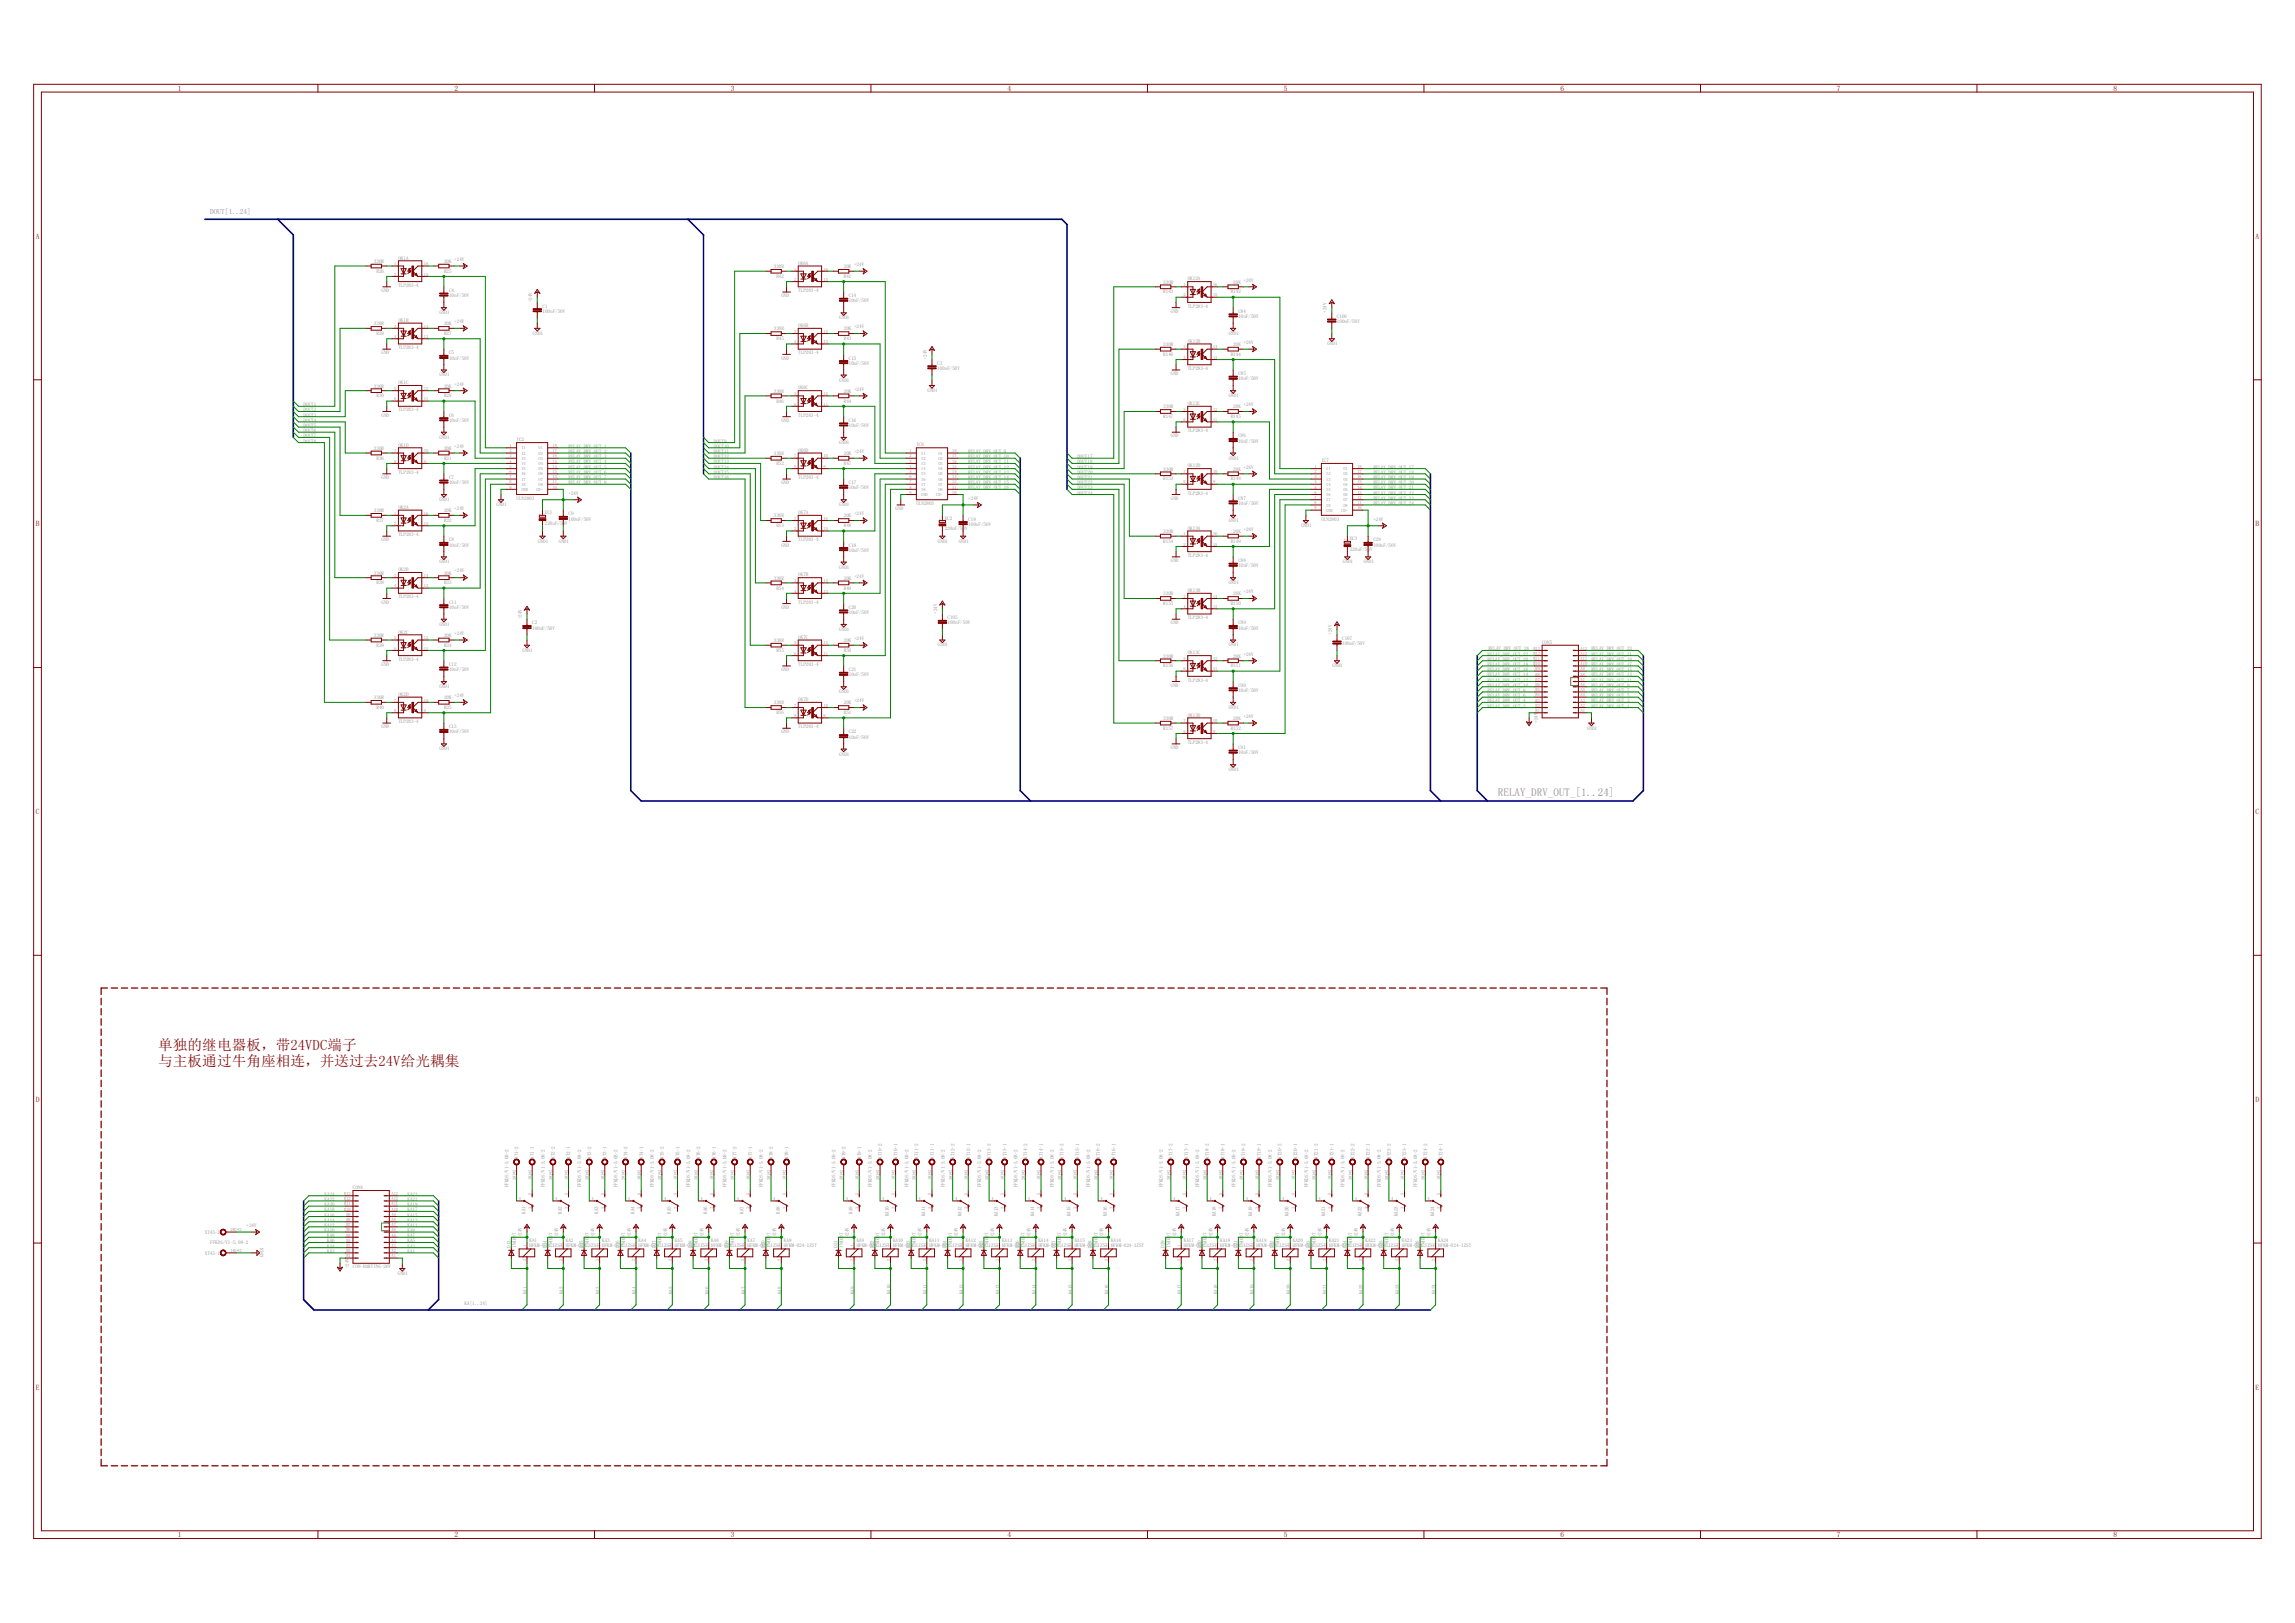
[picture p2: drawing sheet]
<svg xmlns="http://www.w3.org/2000/svg" width="420mm" height="297mm" viewBox="0 0 420 297" stroke-linecap="round" stroke-linejoin="round" font-family="sans-serif">
<defs><g id="words">
<g font-size="2.7" fill="#800000">
<text x="29" y="192.2">单独的继电器板，带24VDC端子</text>
<text x="29" y="195.1">与主板通过牛角座相连，并送过去24V给光耦集</text>
</g>
<text font-size="2" fill="#808080" x="274.2" y="145.6">RELAY_DRV_OUT_[1..24]</text>
<g font-size="1.4" fill="#800000">
<text x="32.6" y="16.6">1</text>
<text x="83.2" y="16.6">2</text>
<text x="133.8" y="16.6">3</text>
<text x="184.4" y="16.6">4</text>
<text x="235" y="16.6">5</text>
<text x="285.7" y="16.6">6</text>
<text x="336.3" y="16.6">7</text>
<text x="386.9" y="16.6">8</text>
<text x="6.5" y="43.7">A</text>
<text x="412.9" y="43.7">A</text>
<text x="6.5" y="96.3">B</text>
<text x="412.9" y="96.3">B</text>
<text x="6.5" y="149">C</text>
<text x="412.9" y="149">C</text>
<text x="6.5" y="201.6">D</text>
<text x="412.9" y="201.6">D</text>
<text x="6.5" y="254.3">E</text>
<text x="412.9" y="254.3">E</text>
<text x="32.6" y="281.4">1</text>
<text x="83.2" y="281.4">2</text>
<text x="133.8" y="281.4">3</text>
<text x="184.4" y="281.4">4</text>
<text x="235" y="281.4">5</text>
<text x="285.7" y="281.4">6</text>
<text x="336.3" y="281.4">7</text>
<text x="386.9" y="281.4">8</text>
</g>
<text font-size="1.3" fill="#808080" x="38.5" y="39.2">DOUT[1..24]</text>
<g font-size=".9" fill="#808080">
<text x="72.9" y="47.5">OK1A</text>
<text x="83.2" y="47.7">+24V</text>
<text x="68.5" y="48.1">330R</text>
<text x="68.9" y="49.9">R26</text>
<text x="69.9" y="53.4">GND</text>
<text x="72.9" y="52.5">TLP283-4</text>
<text x="81.3" y="48.1">20K</text>
<text x="81.3" y="49.9">R25</text>
<text x="82.2" y="53.4">C4</text>
<text x="141.7" y="49.1">330R</text>
<text x="142.1" y="50.9">R42</text>
<text x="146.1" y="53.4">TLP283-4</text>
<text x="146.1" y="48.5">OK6A</text>
<text x="154.5" y="49.1">20K</text>
<text x="154.5" y="50.9">R41</text>
<text x="156.4" y="48.7">+24V</text>
<text x="213" y="51.9">330R</text>
<text x="213" y="53.7">R143</text>
<text x="217.4" y="51.3">OK12A</text>
<text x="225.3" y="53.7">R142</text>
<text x="225.8" y="51.9">20K</text>
<text x="227.7" y="51.5">+24V</text>
<text x="68.5" y="59.5">330R</text>
<text x="72.9" y="58.9">OK1B</text>
<text x="80.5" y="57.5">GND1</text>
<text x="81.3" y="59.5">20K</text>
<text x="82.2" y="54.4">10nF/50V</text>
<text x="83.2" y="59.1">+24V</text>
<text x="97.4" y="55.3" transform="rotate(-90 97.4 55.3)">+24V</text>
<text x="99.3" y="57.2">100nF/50V</text>
<text x="99.3" y="56.3">C1</text>
<text x="143.1" y="54.4">GND</text>
<text x="146.1" y="59.9">OK6B</text>
<text x="153.7" y="58.4">GND1</text>
<text x="155.4" y="55.3">10nF/50V</text>
<text x="155.4" y="54.4">C14</text>
<text x="214.4" y="57.2">GND</text>
<text x="217.4" y="56.3">TLP283-4</text>
<text x="226.7" y="58.2">10nF/50V</text>
<text x="226.7" y="57.2">C84</text>
<text x="242.9" y="57.2" transform="rotate(-90 242.9 57.2)">+24V</text>
<text x="244.8" y="59.1">100nF/50V</text>
<text x="244.8" y="58.2">C106</text>
<text x="68.9" y="61.3">R29</text>
<text x="69.9" y="64.9">GND</text>
<text x="72.9" y="63.9">TLP283-4</text>
<text x="81.3" y="61.3">R27</text>
<text x="82.2" y="65.8">10nF/50V</text>
<text x="82.2" y="64.9">C5</text>
<text x="97.6" y="61.3">GND1</text>
<text x="141.7" y="60.5">330R</text>
<text x="142.1" y="62.3">R45</text>
<text x="143.1" y="65.8">GND</text>
<text x="146.1" y="64.9">TLP283-4</text>
<text x="154.5" y="60.5">20K</text>
<text x="154.5" y="62.3">R43</text>
<text x="155.4" y="65.8">C15</text>
<text x="156.4" y="60.1">+24V</text>
<text x="169.7" y="65.8" transform="rotate(-90 169.7 65.8)">+24V</text>
<text x="213" y="63.3">330R</text>
<text x="213" y="65.1">R146</text>
<text x="217.4" y="62.7">OK12B</text>
<text x="225" y="61.3">GND1</text>
<text x="225.3" y="65.1">R144</text>
<text x="225.8" y="63.3">20K</text>
<text x="227.7" y="63">+24V</text>
<text x="243" y="63.2">GND1</text>
<text x="68.5" y="70.9">330R</text>
<text x="72.9" y="70.3">OK1C</text>
<text x="80.5" y="68.9">GND1</text>
<text x="81.3" y="70.9">20K</text>
<text x="83.2" y="70.6">+24V</text>
<text x="141.7" y="71.9">330R</text>
<text x="146.1" y="71.3">OK6C</text>
<text x="153.7" y="69.8">GND1</text>
<text x="154.5" y="71.9">20K</text>
<text x="155.4" y="66.8">10nF/50V</text>
<text x="156.4" y="71.5">+24V</text>
<text x="169.8" y="71.7">GND1</text>
<text x="171.6" y="67.7">100nF/50V</text>
<text x="171.6" y="66.8">C3</text>
<text x="214.4" y="68.7">GND</text>
<text x="217.4" y="67.7">TLP283-4</text>
<text x="226.7" y="69.6">10nF/50V</text>
<text x="226.7" y="68.7">C85</text>
<text x="55.6" y="74.4">DOUT1</text>
<text x="55.6" y="75.3">DOUT2</text>
<text x="55.6" y="76.3">DOUT3</text>
<text x="55.6" y="77.2">DOUT4</text>
<text x="68.9" y="72.7">R30</text>
<text x="69.9" y="76.3">GND</text>
<text x="72.9" y="75.3">TLP283-4</text>
<text x="81.3" y="72.7">R28</text>
<text x="82.2" y="77.2">10nF/50V</text>
<text x="82.2" y="76.3">C6</text>
<text x="142.1" y="73.7">R46</text>
<text x="143.1" y="77.2">GND</text>
<text x="146.1" y="76.3">TLP283-4</text>
<text x="154.5" y="73.7">R44</text>
<text x="155.4" y="77.2">C16</text>
<text x="213" y="74.7">330R</text>
<text x="213" y="76.5">R147</text>
<text x="217.4" y="74.1">OK12C</text>
<text x="225" y="72.7">GND1</text>
<text x="225.3" y="76.5">R145</text>
<text x="225.8" y="74.7">20K</text>
<text x="227.7" y="74.4">+24V</text>
<text x="55.6" y="78.2">DOUT5</text>
<text x="55.6" y="79.1">DOUT6</text>
<text x="55.6" y="80.1">DOUT7</text>
<text x="55.6" y="81">DOUT8</text>
<text x="68.5" y="82.3">330R</text>
<text x="72.9" y="81.7">OK1D</text>
<text x="80.5" y="80.3">GND1</text>
<text x="81.3" y="82.3">20K</text>
<text x="83.2" y="82">+24V</text>
<text x="94.6" y="80.7">IC2</text>
<text x="104.1" y="82">RELAY_DRV_OUT_1</text>
<text x="104.1" y="82.9">RELAY_DRV_OUT_2</text>
<text x="104.1" y="83.9">RELAY_DRV_OUT_3</text>
<text x="130.7" y="81">DOUT9</text>
<text x="130.7" y="82">DOUT10</text>
<text x="130.7" y="82.9">DOUT11</text>
<text x="130.7" y="83.9">DOUT12</text>
<text x="141.7" y="83.3">330R</text>
<text x="146.1" y="82.7">OK6D</text>
<text x="153.7" y="81.2">GND1</text>
<text x="154.5" y="83.3">20K</text>
<text x="155.4" y="78.2">10nF/50V</text>
<text x="156.4" y="82.9">+24V</text>
<text x="167.8" y="81.7">IC6</text>
<text x="177.3" y="82.9">RELAY_DRV_OUT_9</text>
<text x="177.3" y="83.9">RELAY_DRV_OUT_10</text>
<text x="197.2" y="83.9">DOUT17</text>
<text x="214.4" y="80.1">GND</text>
<text x="217.4" y="79.1">TLP283-4</text>
<text x="226.7" y="81">10nF/50V</text>
<text x="226.7" y="80.1">C86</text>
<text x="68.9" y="84.1">R36</text>
<text x="69.9" y="87.7">GND</text>
<text x="72.9" y="86.7">TLP283-4</text>
<text x="81.3" y="84.1">R31</text>
<text x="82.2" y="88.6">10nF/50V</text>
<text x="82.2" y="87.7">C7</text>
<text x="104.1" y="84.8">RELAY_DRV_OUT_4</text>
<text x="104.1" y="85.8">RELAY_DRV_OUT_5</text>
<text x="104.1" y="86.7">RELAY_DRV_OUT_6</text>
<text x="104.1" y="87.7">RELAY_DRV_OUT_7</text>
<text x="104.1" y="88.6">RELAY_DRV_OUT_8</text>
<text x="130.7" y="84.8">DOUT13</text>
<text x="130.7" y="85.8">DOUT14</text>
<text x="130.7" y="86.7">DOUT15</text>
<text x="130.7" y="87.7">DOUT16</text>
<text x="142.1" y="85.1">R52</text>
<text x="143.1" y="88.6">GND</text>
<text x="146.1" y="87.7">TLP283-4</text>
<text x="154.5" y="85.1">R47</text>
<text x="155.4" y="89.6">10nF/50V</text>
<text x="155.4" y="88.6">C17</text>
<text x="177.3" y="84.8">RELAY_DRV_OUT_11</text>
<text x="177.3" y="85.8">RELAY_DRV_OUT_12</text>
<text x="177.3" y="86.7">RELAY_DRV_OUT_13</text>
<text x="177.3" y="87.7">RELAY_DRV_OUT_14</text>
<text x="177.3" y="88.6">RELAY_DRV_OUT_15</text>
<text x="177.3" y="89.6">RELAY_DRV_OUT_16</text>
<text x="197.2" y="84.8">DOUT18</text>
<text x="197.2" y="85.8">DOUT19</text>
<text x="197.2" y="86.7">DOUT20</text>
<text x="197.2" y="87.7">DOUT21</text>
<text x="197.2" y="88.6">DOUT22</text>
<text x="197.2" y="89.6">DOUT23</text>
<text x="213" y="86.1">330R</text>
<text x="213" y="87.9">R153</text>
<text x="217.4" y="85.5">OK12D</text>
<text x="225" y="84.1">GND1</text>
<text x="225.3" y="87.9">R148</text>
<text x="225.8" y="86.1">20K</text>
<text x="227.7" y="85.8">+24V</text>
<text x="241.9" y="84.5">IC7</text>
<text x="251.4" y="85.8">RELAY_DRV_OUT_17</text>
<text x="251.4" y="86.7">RELAY_DRV_OUT_18</text>
<text x="251.4" y="87.7">RELAY_DRV_OUT_19</text>
<text x="251.4" y="88.6">RELAY_DRV_OUT_20</text>
<text x="251.4" y="89.6">RELAY_DRV_OUT_21</text>
<text x="68.5" y="93.7">330R</text>
<text x="68.9" y="95.5">R37</text>
<text x="72.9" y="93.1">OK2A</text>
<text x="80.5" y="91.7">GND1</text>
<text x="81.3" y="93.7">20K</text>
<text x="81.3" y="95.5">R32</text>
<text x="83.2" y="93.4">+24V</text>
<text x="90.9" y="92.7">GND1</text>
<text x="94.6" y="91.5">ULN2803</text>
<text x="99.8" y="94.1">EC1</text>
<text x="104.1" y="90.5">+24V</text>
<text x="104.1" y="95.3">100nF/50V</text>
<text x="104.1" y="94.3">C9</text>
<text x="141.7" y="94.7">330R</text>
<text x="146.1" y="94.1">OK7A</text>
<text x="153.7" y="92.7">GND1</text>
<text x="154.5" y="94.7">20K</text>
<text x="156.4" y="94.3">+24V</text>
<text x="164" y="93.4">GND</text>
<text x="167.8" y="92.4">ULN2803</text>
<text x="173" y="95.1">EC2</text>
<text x="177.3" y="91.5">+24V</text>
<text x="177.3" y="95.3">C19</text>
<text x="197.2" y="90.5">DOUT24</text>
<text x="214.4" y="91.5">GND</text>
<text x="217.4" y="90.5">TLP283-4</text>
<text x="225" y="95.5">GND1</text>
<text x="226.7" y="92.4">10nF/50V</text>
<text x="226.7" y="91.5">C87</text>
<text x="241.9" y="95.3">ULN2803</text>
<text x="251.4" y="95.3">+24V</text>
<text x="251.4" y="90.5">RELAY_DRV_OUT_22</text>
<text x="251.4" y="91.5">RELAY_DRV_OUT_23</text>
<text x="251.4" y="92.4">RELAY_DRV_OUT_24</text>
<text x="69.9" y="99.1">GND</text>
<text x="72.9" y="98.1">TLP283-4</text>
<text x="82.2" y="100">10nF/50V</text>
<text x="82.2" y="99.1">C8</text>
<text x="98.5" y="99.3">GND1</text>
<text x="99.8" y="96">220uF/50V</text>
<text x="102.3" y="99.3">GND1</text>
<text x="142.1" y="96.5">R53</text>
<text x="143.1" y="100">GND</text>
<text x="146.1" y="99.1">TLP283-4</text>
<text x="154.5" y="96.5">R48</text>
<text x="155.4" y="101">10nF/50V</text>
<text x="155.4" y="100">C18</text>
<text x="171.7" y="99.3">GND1</text>
<text x="173" y="97">220uF/50V</text>
<text x="175.5" y="99.3">GND1</text>
<text x="177.3" y="96.2">100nF/50V</text>
<text x="213" y="97.5">330R</text>
<text x="213" y="99.3">R154</text>
<text x="217.4" y="101.9">TLP283-4</text>
<text x="217.4" y="96.9">OK13A</text>
<text x="225.3" y="99.3">R149</text>
<text x="225.8" y="97.5">20K</text>
<text x="227.7" y="97.2">+24V</text>
<text x="238.3" y="96.5">GND1</text>
<text x="247.1" y="100.8">220uF/50V</text>
<text x="247.1" y="98.9">EC3</text>
<text x="251.4" y="100">100nF/50V</text>
<text x="251.4" y="99.1">C28</text>
<text x="68.5" y="105.1">330R</text>
<text x="68.9" y="106.9">R38</text>
<text x="72.9" y="104.5">OK2B</text>
<text x="80.5" y="103.1">GND1</text>
<text x="81.3" y="105.1">20K</text>
<text x="81.3" y="106.9">R33</text>
<text x="83.2" y="104.8">+24V</text>
<text x="141.7" y="106.1">330R</text>
<text x="142.1" y="107.9">R54</text>
<text x="146.1" y="105.5">OK7B</text>
<text x="153.7" y="104.1">GND1</text>
<text x="154.5" y="106.1">20K</text>
<text x="154.5" y="107.9">R49</text>
<text x="156.4" y="105.7">+24V</text>
<text x="214.4" y="102.9">GND</text>
<text x="225" y="106.9">GND1</text>
<text x="226.7" y="103.8">10nF/50V</text>
<text x="226.7" y="102.9">C88</text>
<text x="245.9" y="103.1">GND1</text>
<text x="249.7" y="103.1">GND1</text>
<text x="69.9" y="110.5">GND</text>
<text x="72.9" y="109.5">TLP283-4</text>
<text x="82.2" y="111.4">10nF/50V</text>
<text x="82.2" y="110.5">C11</text>
<text x="95.5" y="113.3" transform="rotate(-90 95.5 113.3)">+24V</text>
<text x="143.1" y="111.4">GND</text>
<text x="146.1" y="110.5">TLP283-4</text>
<text x="155.4" y="112.4">10nF/50V</text>
<text x="155.4" y="111.4">C20</text>
<text x="171.6" y="112.4" transform="rotate(-90 171.6 112.4)">+24V</text>
<text x="173.5" y="113.3">C105</text>
<text x="213" y="108.9">330R</text>
<text x="213" y="110.7">R155</text>
<text x="217.4" y="113.3">TLP283-4</text>
<text x="217.4" y="108.3">OK13B</text>
<text x="225.3" y="110.7">R150</text>
<text x="225.8" y="108.9">20K</text>
<text x="227.7" y="108.6">+24V</text>
<text x="68.5" y="116.6">330R</text>
<text x="68.9" y="118.3">R39</text>
<text x="72.9" y="115.9">OK2C</text>
<text x="80.5" y="114.5">GND1</text>
<text x="81.3" y="116.6">20K</text>
<text x="81.3" y="118.3">R34</text>
<text x="83.2" y="116.2">+24V</text>
<text x="95.7" y="119.3">GND1</text>
<text x="97.4" y="115.2">100nF/50V</text>
<text x="97.4" y="114.3">C2</text>
<text x="141.7" y="117.5">330R</text>
<text x="142.1" y="119.3">R55</text>
<text x="146.1" y="116.9">OK7C</text>
<text x="153.7" y="115.5">GND1</text>
<text x="154.5" y="117.5">20K</text>
<text x="154.5" y="119.3">R50</text>
<text x="156.4" y="117.1">+24V</text>
<text x="171.7" y="118.3">GND1</text>
<text x="173.5" y="114.3">100nF/50V</text>
<text x="214.4" y="114.3">GND</text>
<text x="217.4" y="119.7">OK13C</text>
<text x="225" y="118.3">GND1</text>
<text x="226.7" y="115.2">10nF/50V</text>
<text x="226.7" y="114.3">C89</text>
<text x="227.7" y="120">+24V</text>
<text x="243.8" y="116.2" transform="rotate(-90 243.8 116.2)">+24V</text>
<text x="245.7" y="118.1">100nF/50V</text>
<text x="245.7" y="117.1">C107</text>
<text x="272.3" y="120">RELAY_DRV_OUT_22</text>
<text x="272.5" y="119">RELAY_DRV_OUT_24</text>
<text x="282.3" y="117.8">CON5</text>
<text x="291.4" y="120">RELAY_DRV_OUT_21</text>
<text x="291.4" y="119">RELAY_DRV_OUT_23</text>
<text x="69.9" y="121.9">GND</text>
<text x="72.9" y="120.9">TLP283-4</text>
<text x="80.5" y="125.9">GND1</text>
<text x="82.2" y="122.8">10nF/50V</text>
<text x="82.2" y="121.9">C12</text>
<text x="143.1" y="122.8">GND</text>
<text x="146.1" y="121.9">TLP283-4</text>
<text x="155.4" y="123.8">10nF/50V</text>
<text x="155.4" y="122.8">C21</text>
<text x="213" y="120.4">330R</text>
<text x="213" y="122.2">R156</text>
<text x="214.4" y="125.7">GND</text>
<text x="217.4" y="124.7">TLP283-4</text>
<text x="225.3" y="122.2">R151</text>
<text x="225.8" y="120.4">20K</text>
<text x="226.7" y="125.7">C90</text>
<text x="244" y="122.1">GND1</text>
<text x="272.3" y="125.7">RELAY_DRV_OUT_10</text>
<text x="272.3" y="124.7">RELAY_DRV_OUT_12</text>
<text x="272.3" y="123.8">RELAY_DRV_OUT_14</text>
<text x="272.3" y="122.8">RELAY_DRV_OUT_16</text>
<text x="272.3" y="121.9">RELAY_DRV_OUT_18</text>
<text x="272.3" y="120.9">RELAY_DRV_OUT_20</text>
<text x="291.4" y="125.7">RELAY_DRV_OUT_9</text>
<text x="291.4" y="124.7">RELAY_DRV_OUT_11</text>
<text x="291.4" y="123.8">RELAY_DRV_OUT_13</text>
<text x="291.4" y="122.8">RELAY_DRV_OUT_15</text>
<text x="291.4" y="121.9">RELAY_DRV_OUT_17</text>
<text x="291.4" y="120.9">RELAY_DRV_OUT_19</text>
<text x="68.5" y="128">330R</text>
<text x="68.9" y="129.8">R40</text>
<text x="72.9" y="127.4">OK2D</text>
<text x="81.3" y="128">20K</text>
<text x="81.3" y="129.8">R35</text>
<text x="83.2" y="127.6">+24V</text>
<text x="141.7" y="128.9">330R</text>
<text x="142.1" y="130.7">R56</text>
<text x="146.1" y="128.3">OK7D</text>
<text x="153.7" y="126.9">GND1</text>
<text x="154.5" y="128.9">20K</text>
<text x="154.5" y="130.7">R51</text>
<text x="156.4" y="128.5">+24V</text>
<text x="213" y="131.8">330R</text>
<text x="217.4" y="131.2">OK13D</text>
<text x="225" y="129.7">GND1</text>
<text x="225.8" y="131.8">20K</text>
<text x="226.7" y="126.6">10nF/50V</text>
<text x="227.7" y="131.4">+24V</text>
<text x="272.3" y="129.5">RELAY_DRV_OUT_2</text>
<text x="272.3" y="128.5">RELAY_DRV_OUT_4</text>
<text x="272.3" y="127.6">RELAY_DRV_OUT_6</text>
<text x="272.3" y="126.6">RELAY_DRV_OUT_8</text>
<text x="291.4" y="129.5">RELAY_DRV_OUT_1</text>
<text x="291.4" y="128.5">RELAY_DRV_OUT_3</text>
<text x="291.4" y="127.6">RELAY_DRV_OUT_5</text>
<text x="291.4" y="126.6">RELAY_DRV_OUT_7</text>
<text x="69.9" y="133.3">GND</text>
<text x="72.9" y="132.3">TLP283-4</text>
<text x="80.5" y="137.3">GND1</text>
<text x="82.2" y="134.2">10nF/50V</text>
<text x="82.2" y="133.3">C13</text>
<text x="143.1" y="134.2">GND</text>
<text x="146.1" y="133.3">TLP283-4</text>
<text x="155.4" y="135.2">10nF/50V</text>
<text x="155.4" y="134.2">C22</text>
<text x="213" y="133.6">R157</text>
<text x="214.4" y="137.1">GND</text>
<text x="217.4" y="136.1">TLP283-4</text>
<text x="225.3" y="133.6">R152</text>
<text x="226.7" y="137.1">C91</text>
<text x="281.6" y="132.3" transform="rotate(-90 281.6 132.3)">+24V</text>
<text x="290.5" y="133.5">GND1</text>
<text x="153.7" y="138.3">GND1</text>
<text x="225" y="141.1">GND1</text>
<text x="226.7" y="138">10nF/50V</text>
<text x="94.9" y="212.1" transform="rotate(-90 94.9 212.1)">XT1-2</text>
<text x="97.8" y="212.1" transform="rotate(-90 97.8 212.1)">XT1-1</text>
<text x="101.5" y="212.1" transform="rotate(-90 101.5 212.1)">XT2-2</text>
<text x="104.4" y="212.1" transform="rotate(-90 104.4 212.1)">XT2-1</text>
<text x="108.2" y="212.1" transform="rotate(-90 108.2 212.1)">XT3-2</text>
<text x="111.1" y="212.1" transform="rotate(-90 111.1 212.1)">XT3-1</text>
<text x="114.9" y="212.1" transform="rotate(-90 114.9 212.1)">XT4-2</text>
<text x="117.7" y="212.1" transform="rotate(-90 117.7 212.1)">XT4-1</text>
<text x="121.5" y="212.1" transform="rotate(-90 121.5 212.1)">XT5-2</text>
<text x="124.4" y="212.1" transform="rotate(-90 124.4 212.1)">XT5-1</text>
<text x="128.2" y="212.1" transform="rotate(-90 128.2 212.1)">XT6-2</text>
<text x="131" y="212.1" transform="rotate(-90 131 212.1)">XT6-1</text>
<text x="134.8" y="212.1" transform="rotate(-90 134.8 212.1)">XT7-2</text>
<text x="137.7" y="212.1" transform="rotate(-90 137.7 212.1)">XT7-1</text>
<text x="141.5" y="212.1" transform="rotate(-90 141.5 212.1)">XT8-2</text>
<text x="144.3" y="212.1" transform="rotate(-90 144.3 212.1)">XT8-1</text>
<text x="154.8" y="212.1" transform="rotate(-90 154.8 212.1)">XT9-2</text>
<text x="157.6" y="212.1" transform="rotate(-90 157.6 212.1)">XT9-1</text>
<text x="161.4" y="212.1" transform="rotate(-90 161.4 212.1)">XT10-2</text>
<text x="164.3" y="212.1" transform="rotate(-90 164.3 212.1)">XT10-1</text>
<text x="168.1" y="212.1" transform="rotate(-90 168.1 212.1)">XT11-2</text>
<text x="171" y="212.1" transform="rotate(-90 171 212.1)">XT11-1</text>
<text x="174.7" y="212.1" transform="rotate(-90 174.7 212.1)">XT12-2</text>
<text x="177.6" y="212.1" transform="rotate(-90 177.6 212.1)">XT12-1</text>
<text x="181.4" y="212.1" transform="rotate(-90 181.4 212.1)">XT13-2</text>
<text x="184.3" y="212.1" transform="rotate(-90 184.3 212.1)">XT13-1</text>
<text x="188.1" y="212.1" transform="rotate(-90 188.1 212.1)">XT14-2</text>
<text x="190.9" y="212.1" transform="rotate(-90 190.9 212.1)">XT14-1</text>
<text x="194.7" y="212.1" transform="rotate(-90 194.7 212.1)">XT15-2</text>
<text x="197.6" y="212.1" transform="rotate(-90 197.6 212.1)">XT15-1</text>
<text x="201.4" y="212.1" transform="rotate(-90 201.4 212.1)">XT16-2</text>
<text x="204.2" y="212.1" transform="rotate(-90 204.2 212.1)">XT16-1</text>
<text x="214.7" y="212.1" transform="rotate(-90 214.7 212.1)">XT17-2</text>
<text x="217.5" y="212.1" transform="rotate(-90 217.5 212.1)">XT17-1</text>
<text x="221.3" y="212.1" transform="rotate(-90 221.3 212.1)">XT18-2</text>
<text x="224.2" y="212.1" transform="rotate(-90 224.2 212.1)">XT18-1</text>
<text x="228" y="212.1" transform="rotate(-90 228 212.1)">XT19-2</text>
<text x="230.8" y="212.1" transform="rotate(-90 230.8 212.1)">XT19-1</text>
<text x="234.6" y="212.1" transform="rotate(-90 234.6 212.1)">XT20-2</text>
<text x="237.5" y="212.1" transform="rotate(-90 237.5 212.1)">XT20-1</text>
<text x="241.3" y="212.1" transform="rotate(-90 241.3 212.1)">XT21-2</text>
<text x="244.2" y="212.1" transform="rotate(-90 244.2 212.1)">XT21-1</text>
<text x="247.9" y="212.1" transform="rotate(-90 247.9 212.1)">XT22-2</text>
<text x="250.8" y="212.1" transform="rotate(-90 250.8 212.1)">XT22-1</text>
<text x="254.6" y="212.1" transform="rotate(-90 254.6 212.1)">XT23-2</text>
<text x="257.5" y="212.1" transform="rotate(-90 257.5 212.1)">XT23-1</text>
<text x="261.3" y="212.1" transform="rotate(-90 261.3 212.1)">XT24-2</text>
<text x="264.1" y="212.1" transform="rotate(-90 264.1 212.1)">XT24-1</text>
<text x="59.4" y="221.7">KA18</text>
<text x="59.4" y="220.7">KA20</text>
<text x="59.4" y="219.8">KA22</text>
<text x="59.4" y="218.8">KA24</text>
<text x="64.6" y="217.6">CON4</text>
<text x="74.6" y="221.7">KA17</text>
<text x="74.6" y="220.7">KA19</text>
<text x="74.6" y="219.8">KA21</text>
<text x="74.6" y="218.8">KA23</text>
<text x="93.1" y="217.3" transform="rotate(-90 93.1 217.3)">FFKDS/V1-5.08-2</text>
<text x="99.8" y="217.3" transform="rotate(-90 99.8 217.3)">FFKDS/V1-5.08-2</text>
<text x="106.4" y="217.3" transform="rotate(-90 106.4 217.3)">FFKDS/V1-5.08-2</text>
<text x="113.1" y="217.3" transform="rotate(-90 113.1 217.3)">FFKDS/V1-5.08-2</text>
<text x="119.7" y="217.3" transform="rotate(-90 119.7 217.3)">FFKDS/V1-5.08-2</text>
<text x="126.4" y="217.3" transform="rotate(-90 126.4 217.3)">FFKDS/V1-5.08-2</text>
<text x="133" y="217.3" transform="rotate(-90 133 217.3)">FFKDS/V1-5.08-2</text>
<text x="139.7" y="217.3" transform="rotate(-90 139.7 217.3)">FFKDS/V1-5.08-2</text>
<text x="153" y="217.3" transform="rotate(-90 153 217.3)">FFKDS/V1-5.08-2</text>
<text x="159.6" y="217.3" transform="rotate(-90 159.6 217.3)">FFKDS/V1-5.08-2</text>
<text x="166.3" y="217.3" transform="rotate(-90 166.3 217.3)">FFKDS/V1-5.08-2</text>
<text x="173" y="217.3" transform="rotate(-90 173 217.3)">FFKDS/V1-5.08-2</text>
<text x="179.6" y="217.3" transform="rotate(-90 179.6 217.3)">FFKDS/V1-5.08-2</text>
<text x="186.3" y="217.3" transform="rotate(-90 186.3 217.3)">FFKDS/V1-5.08-2</text>
<text x="192.9" y="217.3" transform="rotate(-90 192.9 217.3)">FFKDS/V1-5.08-2</text>
<text x="199.6" y="217.3" transform="rotate(-90 199.6 217.3)">FFKDS/V1-5.08-2</text>
<text x="212.9" y="217.3" transform="rotate(-90 212.9 217.3)">FFKDS/V1-5.08-2</text>
<text x="219.5" y="217.3" transform="rotate(-90 219.5 217.3)">FFKDS/V1-5.08-2</text>
<text x="226.2" y="217.3" transform="rotate(-90 226.2 217.3)">FFKDS/V1-5.08-2</text>
<text x="232.8" y="217.3" transform="rotate(-90 232.8 217.3)">FFKDS/V1-5.08-2</text>
<text x="239.5" y="217.3" transform="rotate(-90 239.5 217.3)">FFKDS/V1-5.08-2</text>
<text x="246.1" y="217.3" transform="rotate(-90 246.1 217.3)">FFKDS/V1-5.08-2</text>
<text x="252.8" y="217.3" transform="rotate(-90 252.8 217.3)">FFKDS/V1-5.08-2</text>
<text x="259.5" y="217.3" transform="rotate(-90 259.5 217.3)">FFKDS/V1-5.08-2</text>
<text x="37.5" y="225.8">XT45-2</text>
<text x="38.5" y="227.6">FFKDS/V1-5.08-2</text>
<text x="45.1" y="224.5">+24V</text>
<text x="59.4" y="225.5">KA10</text>
<text x="59.4" y="224.5">KA12</text>
<text x="59.4" y="223.6">KA14</text>
<text x="59.4" y="222.6">KA16</text>
<text x="59.9" y="227.4">KA6</text>
<text x="59.9" y="226.4">KA8</text>
<text x="74.6" y="227.4">KA5</text>
<text x="74.6" y="226.4">KA7</text>
<text x="74.6" y="225.5">KA9</text>
<text x="74.6" y="224.5">KA11</text>
<text x="74.6" y="223.6">KA13</text>
<text x="74.6" y="222.6">KA15</text>
<text x="95.5" y="226.4" transform="rotate(-90 95.5 226.4)">+24V</text>
<text x="96.2" y="222.1" transform="rotate(-90 96.2 222.1)">KA1</text>
<text x="96.9" y="227.4">KA1</text>
<text x="102.2" y="226.4" transform="rotate(-90 102.2 226.4)">+24V</text>
<text x="102.8" y="222.1" transform="rotate(-90 102.8 222.1)">KA2</text>
<text x="103.6" y="227.4">KA2</text>
<text x="108.8" y="226.4" transform="rotate(-90 108.8 226.4)">+24V</text>
<text x="109.5" y="222.1" transform="rotate(-90 109.5 222.1)">KA3</text>
<text x="110.3" y="227.4">KA3</text>
<text x="115.5" y="226.4" transform="rotate(-90 115.5 226.4)">+24V</text>
<text x="116.1" y="222.1" transform="rotate(-90 116.1 222.1)">KA4</text>
<text x="116.9" y="227.4">KA4</text>
<text x="122.1" y="226.4" transform="rotate(-90 122.1 226.4)">+24V</text>
<text x="122.8" y="222.1" transform="rotate(-90 122.8 222.1)">KA5</text>
<text x="123.6" y="227.4">KA5</text>
<text x="128.8" y="226.4" transform="rotate(-90 128.8 226.4)">+24V</text>
<text x="129.4" y="222.1" transform="rotate(-90 129.4 222.1)">KA6</text>
<text x="130.2" y="227.4">KA6</text>
<text x="135.4" y="226.4" transform="rotate(-90 135.4 226.4)">+24V</text>
<text x="136.1" y="222.1" transform="rotate(-90 136.1 222.1)">KA7</text>
<text x="136.9" y="227.4">KA7</text>
<text x="142.1" y="226.4" transform="rotate(-90 142.1 226.4)">+24V</text>
<text x="142.8" y="222.1" transform="rotate(-90 142.8 222.1)">KA8</text>
<text x="143.5" y="227.4">KA8</text>
<text x="155.4" y="226.4" transform="rotate(-90 155.4 226.4)">+24V</text>
<text x="156.1" y="222.1" transform="rotate(-90 156.1 222.1)">KA9</text>
<text x="156.8" y="227.4">KA9</text>
<text x="162.1" y="226.4" transform="rotate(-90 162.1 226.4)">+24V</text>
<text x="162.7" y="222.6" transform="rotate(-90 162.7 222.6)">KA10</text>
<text x="163.5" y="227.4">KA10</text>
<text x="168.7" y="226.4" transform="rotate(-90 168.7 226.4)">+24V</text>
<text x="169.4" y="222.6" transform="rotate(-90 169.4 222.6)">KA11</text>
<text x="170.1" y="227.4">KA11</text>
<text x="175.4" y="226.4" transform="rotate(-90 175.4 226.4)">+24V</text>
<text x="176" y="222.6" transform="rotate(-90 176 222.6)">KA12</text>
<text x="176.8" y="227.4">KA12</text>
<text x="182" y="226.4" transform="rotate(-90 182 226.4)">+24V</text>
<text x="182.7" y="222.6" transform="rotate(-90 182.7 222.6)">KA13</text>
<text x="183.5" y="227.4">KA13</text>
<text x="188.7" y="226.4" transform="rotate(-90 188.7 226.4)">+24V</text>
<text x="189.3" y="222.6" transform="rotate(-90 189.3 222.6)">KA14</text>
<text x="190.1" y="227.4">KA14</text>
<text x="195.3" y="226.4" transform="rotate(-90 195.3 226.4)">+24V</text>
<text x="196" y="222.6" transform="rotate(-90 196 222.6)">KA15</text>
<text x="196.8" y="227.4">KA15</text>
<text x="202" y="226.4" transform="rotate(-90 202 226.4)">+24V</text>
<text x="202.6" y="222.6" transform="rotate(-90 202.6 222.6)">KA16</text>
<text x="203.4" y="227.4">KA16</text>
<text x="215.3" y="226.4" transform="rotate(-90 215.3 226.4)">+24V</text>
<text x="216" y="222.6" transform="rotate(-90 216 222.6)">KA17</text>
<text x="216.7" y="227.4">KA17</text>
<text x="222" y="226.4" transform="rotate(-90 222 226.4)">+24V</text>
<text x="222.6" y="222.6" transform="rotate(-90 222.6 222.6)">KA18</text>
<text x="223.4" y="227.4">KA18</text>
<text x="228.6" y="226.4" transform="rotate(-90 228.6 226.4)">+24V</text>
<text x="229.3" y="222.6" transform="rotate(-90 229.3 222.6)">KA19</text>
<text x="230" y="227.4">KA19</text>
<text x="235.3" y="226.4" transform="rotate(-90 235.3 226.4)">+24V</text>
<text x="235.9" y="222.6" transform="rotate(-90 235.9 222.6)">KA20</text>
<text x="236.7" y="227.4">KA20</text>
<text x="241.9" y="226.4" transform="rotate(-90 241.9 226.4)">+24V</text>
<text x="242.6" y="222.6" transform="rotate(-90 242.6 222.6)">KA21</text>
<text x="243.3" y="227.4">KA21</text>
<text x="248.6" y="226.4" transform="rotate(-90 248.6 226.4)">+24V</text>
<text x="249.2" y="222.6" transform="rotate(-90 249.2 222.6)">KA22</text>
<text x="250" y="227.4">KA22</text>
<text x="255.2" y="226.4" transform="rotate(-90 255.2 226.4)">+24V</text>
<text x="255.9" y="222.6" transform="rotate(-90 255.9 222.6)">KA23</text>
<text x="256.7" y="227.4">KA23</text>
<text x="261.9" y="226.4" transform="rotate(-90 261.9 226.4)">+24V</text>
<text x="262.5" y="222.6" transform="rotate(-90 262.5 222.6)">KA24</text>
<text x="263.3" y="227.4">KA24</text>
<text x="37.5" y="229.6">XT45-1</text>
<text x="48.2" y="230.1" transform="rotate(-90 48.2 230.1)">GND1</text>
<text x="59.9" y="229.3">KA2</text>
<text x="59.9" y="228.3">KA4</text>
<text x="63.9" y="232.1" transform="rotate(-90 63.9 232.1)">+24V</text>
<text x="64.6" y="232.2">CON-HARTING-26V</text>
<text x="72.8" y="233.3">GND1</text>
<text x="74.6" y="229.3">KA1</text>
<text x="74.6" y="228.3">KA3</text>
<text x="93.4" y="228.3" transform="rotate(-90 93.4 228.3)">D13</text>
<text x="94.5" y="228.3" transform="rotate(-90 94.5 228.3)">1N4007</text>
<text x="96.9" y="228.2">HFKM-024-1ZST HFKM-024-1ZST HFKM-024-1ZST HFKM-024-1ZST HFKM-024-1ZST HFKM-024-1ZST HFKM-024-1ZST HFKM-024-1ZST</text>
<text x="100.1" y="228.3" transform="rotate(-90 100.1 228.3)">D14</text>
<text x="101.1" y="228.3" transform="rotate(-90 101.1 228.3)">1N4007</text>
<text x="106.7" y="228.3" transform="rotate(-90 106.7 228.3)">D15</text>
<text x="107.8" y="228.3" transform="rotate(-90 107.8 228.3)">1N4007</text>
<text x="113.4" y="228.3" transform="rotate(-90 113.4 228.3)">D16</text>
<text x="114.4" y="228.3" transform="rotate(-90 114.4 228.3)">1N4007</text>
<text x="120.1" y="228.3" transform="rotate(-90 120.1 228.3)">D17</text>
<text x="121.1" y="228.3" transform="rotate(-90 121.1 228.3)">1N4007</text>
<text x="126.7" y="228.3" transform="rotate(-90 126.7 228.3)">D18</text>
<text x="127.8" y="228.3" transform="rotate(-90 127.8 228.3)">1N4007</text>
<text x="133.4" y="228.3" transform="rotate(-90 133.4 228.3)">D19</text>
<text x="134.4" y="228.3" transform="rotate(-90 134.4 228.3)">1N4007</text>
<text x="140" y="228.3" transform="rotate(-90 140 228.3)">D20</text>
<text x="141.1" y="228.3" transform="rotate(-90 141.1 228.3)">1N4007</text>
<text x="153.3" y="228.3" transform="rotate(-90 153.3 228.3)">D21</text>
<text x="154.4" y="228.3" transform="rotate(-90 154.4 228.3)">1N4007</text>
<text x="156.8" y="228.2">HFKM-024-1ZST HFKM-024-1ZST HFKM-024-1ZST HFKM-024-1ZST HFKM-024-1ZST HFKM-024-1ZST HFKM-024-1ZST HFKM-024-1ZST</text>
<text x="160" y="228.3" transform="rotate(-90 160 228.3)">D22</text>
<text x="161" y="228.3" transform="rotate(-90 161 228.3)">1N4007</text>
<text x="166.6" y="228.3" transform="rotate(-90 166.6 228.3)">D23</text>
<text x="167.7" y="228.3" transform="rotate(-90 167.7 228.3)">1N4007</text>
<text x="173.3" y="228.3" transform="rotate(-90 173.3 228.3)">D24</text>
<text x="174.3" y="228.3" transform="rotate(-90 174.3 228.3)">1N4007</text>
<text x="179.9" y="228.3" transform="rotate(-90 179.9 228.3)">D25</text>
<text x="181" y="228.3" transform="rotate(-90 181 228.3)">1N4007</text>
<text x="186.6" y="228.3" transform="rotate(-90 186.6 228.3)">D26</text>
<text x="187.6" y="228.3" transform="rotate(-90 187.6 228.3)">1N4007</text>
<text x="193.3" y="228.3" transform="rotate(-90 193.3 228.3)">D27</text>
<text x="194.3" y="228.3" transform="rotate(-90 194.3 228.3)">1N4007</text>
<text x="199.9" y="228.3" transform="rotate(-90 199.9 228.3)">D28</text>
<text x="201" y="228.3" transform="rotate(-90 201 228.3)">1N4007</text>
<text x="213.2" y="228.3" transform="rotate(-90 213.2 228.3)">D29</text>
<text x="214.3" y="228.3" transform="rotate(-90 214.3 228.3)">1N4007</text>
<text x="216.7" y="228.2">HFKM-024-1ZST HFKM-024-1ZST HFKM-024-1ZST HFKM-024-1ZST HFKM-024-1ZST HFKM-024-1ZST HFKM-024-1ZST HFKM-024-1ZST</text>
<text x="219.9" y="228.3" transform="rotate(-90 219.9 228.3)">D30</text>
<text x="220.9" y="228.3" transform="rotate(-90 220.9 228.3)">1N4007</text>
<text x="226.5" y="228.3" transform="rotate(-90 226.5 228.3)">D31</text>
<text x="227.6" y="228.3" transform="rotate(-90 227.6 228.3)">1N4007</text>
<text x="233.2" y="228.3" transform="rotate(-90 233.2 228.3)">D32</text>
<text x="234.2" y="228.3" transform="rotate(-90 234.2 228.3)">1N4007</text>
<text x="239.8" y="228.3" transform="rotate(-90 239.8 228.3)">D33</text>
<text x="240.9" y="228.3" transform="rotate(-90 240.9 228.3)">1N4007</text>
<text x="246.5" y="228.3" transform="rotate(-90 246.5 228.3)">D34</text>
<text x="247.5" y="228.3" transform="rotate(-90 247.5 228.3)">1N4007</text>
<text x="253.1" y="228.3" transform="rotate(-90 253.1 228.3)">D35</text>
<text x="254.2" y="228.3" transform="rotate(-90 254.2 228.3)">1N4007</text>
<text x="259.8" y="228.3" transform="rotate(-90 259.8 228.3)">D36</text>
<text x="260.8" y="228.3" transform="rotate(-90 260.8 228.3)">1N4007</text>
<text x="85.1" y="238.8">KA[1..24]</text>
<text x="96.5" y="236.9" transform="rotate(-90 96.5 236.9)">KA1</text>
<text x="103.1" y="236.9" transform="rotate(-90 103.1 236.9)">KA2</text>
<text x="109.8" y="236.9" transform="rotate(-90 109.8 236.9)">KA3</text>
<text x="116.4" y="236.9" transform="rotate(-90 116.4 236.9)">KA4</text>
<text x="123.1" y="236.9" transform="rotate(-90 123.1 236.9)">KA5</text>
<text x="129.7" y="236.9" transform="rotate(-90 129.7 236.9)">KA6</text>
<text x="136.4" y="236.9" transform="rotate(-90 136.4 236.9)">KA7</text>
<text x="143.1" y="236.9" transform="rotate(-90 143.1 236.9)">KA8</text>
<text x="156.4" y="236.9" transform="rotate(-90 156.4 236.9)">KA9</text>
<text x="163" y="236.9" transform="rotate(-90 163 236.9)">KA10</text>
<text x="169.7" y="236.9" transform="rotate(-90 169.7 236.9)">KA11</text>
<text x="176.3" y="236.9" transform="rotate(-90 176.3 236.9)">KA12</text>
<text x="183" y="236.9" transform="rotate(-90 183 236.9)">KA13</text>
<text x="189.6" y="236.9" transform="rotate(-90 189.6 236.9)">KA14</text>
<text x="196.3" y="236.9" transform="rotate(-90 196.3 236.9)">KA15</text>
<text x="202.9" y="236.9" transform="rotate(-90 202.9 236.9)">KA16</text>
<text x="216.3" y="236.9" transform="rotate(-90 216.3 236.9)">KA17</text>
<text x="222.9" y="236.9" transform="rotate(-90 222.9 236.9)">KA18</text>
<text x="229.6" y="236.9" transform="rotate(-90 229.6 236.9)">KA19</text>
<text x="236.2" y="236.9" transform="rotate(-90 236.2 236.9)">KA20</text>
<text x="242.9" y="236.9" transform="rotate(-90 242.9 236.9)">KA21</text>
<text x="249.5" y="236.9" transform="rotate(-90 249.5 236.9)">KA22</text>
<text x="256.2" y="236.9" transform="rotate(-90 256.2 236.9)">KA23</text>
<text x="262.8" y="236.9" transform="rotate(-90 262.8 236.9)">KA24</text>
</g>
<g font-size=".8" fill="#808080">
<text x="72.2" y="48.6">1</text>
<text x="72.2" y="50.5">2</text>
<text x="77.6" y="50.5">15</text>
<text x="77.6" y="48.6">16</text>
<text x="145.4" y="49.5">1</text>
<text x="145.4" y="51.4">2</text>
<text x="150.8" y="51.4">15</text>
<text x="150.8" y="49.5">16</text>
<text x="216.7" y="52.4">1</text>
<text x="222.1" y="52.4">16</text>
<text x="72.2" y="60">3</text>
<text x="77.6" y="60">14</text>
<text x="216.7" y="54.3">2</text>
<text x="222.1" y="54.3">15</text>
<text x="72.2" y="61.9">4</text>
<text x="77.6" y="61.9">13</text>
<text x="145.4" y="60.9">3</text>
<text x="145.4" y="62.8">4</text>
<text x="150.8" y="62.8">13</text>
<text x="150.8" y="60.9">14</text>
<text x="216.7" y="63.8">3</text>
<text x="216.7" y="65.7">4</text>
<text x="222.1" y="65.7">13</text>
<text x="222.1" y="63.8">14</text>
<text x="72.2" y="71.4">5</text>
<text x="77.6" y="71.4">12</text>
<text x="72.2" y="73.3">6</text>
<text x="77.6" y="73.3">11</text>
<text x="145.4" y="72.3">5</text>
<text x="145.4" y="74.2">6</text>
<text x="150.8" y="74.2">11</text>
<text x="150.8" y="72.3">12</text>
<text x="216.7" y="75.2">5</text>
<text x="216.7" y="77.1">6</text>
<text x="222.1" y="77.1">11</text>
<text x="222.1" y="75.2">12</text>
<text x="72.2" y="82.8">7</text>
<text x="77.6" y="82.8">10</text>
<text x="93.3" y="81.8">1</text>
<text x="93.3" y="82.8">2</text>
<text x="93.3" y="83.7">3</text>
<text x="95.4" y="82.2">I1</text>
<text x="95.4" y="83.2">I2</text>
<text x="98.6" y="83.2">O2</text>
<text x="101.1" y="81.8">18</text>
<text x="101.1" y="82.8">17</text>
<text x="101.1" y="83.7">16</text>
<text x="145.4" y="83.7">7</text>
<text x="150.8" y="83.7">10</text>
<text x="166.5" y="82.8">1</text>
<text x="166.5" y="83.7">2</text>
<text x="168.6" y="83.2">I1</text>
<text x="171.8" y="83.2">O1</text>
<text x="174.3" y="82.8">18</text>
<text x="174.3" y="83.7">17</text>
<text x="72.2" y="84.7">8</text>
<text x="77.6" y="84.7">9</text>
<text x="93.3" y="84.7">4</text>
<text x="93.3" y="85.6">5</text>
<text x="93.3" y="86.6">6</text>
<text x="93.3" y="87.5">7</text>
<text x="93.3" y="88.5">8</text>
<text x="93.3" y="89.4">9</text>
<text x="95.4" y="84.1">I3</text>
<text x="95.4" y="85.1">I4</text>
<text x="95.4" y="86">I5</text>
<text x="95.4" y="87">I6</text>
<text x="95.4" y="88">I7</text>
<text x="95.4" y="88.9">I8</text>
<text x="95.4" y="89.9">GND</text>
<text x="98.2" y="89.9">CD+</text>
<text x="98.6" y="88.9">O8</text>
<text x="98.6" y="87">O6</text>
<text x="98.6" y="88">O7</text>
<text x="101.1" y="88.5">11</text>
<text x="101.1" y="84.7">15</text>
<text x="101.1" y="85.6">14</text>
<text x="101.1" y="86.6">13</text>
<text x="101.1" y="87.5">12</text>
<text x="101.1" y="89.4">10</text>
<text x="145.4" y="85.6">8</text>
<text x="150.8" y="85.6">9</text>
<text x="166.5" y="84.7">3</text>
<text x="166.5" y="85.6">4</text>
<text x="166.5" y="86.6">5</text>
<text x="166.5" y="87.5">6</text>
<text x="166.5" y="88.5">7</text>
<text x="166.5" y="89.4">8</text>
<text x="168.6" y="84.1">I2</text>
<text x="168.6" y="86">I4</text>
<text x="168.6" y="88">I6</text>
<text x="168.6" y="88.9">I7</text>
<text x="168.6" y="89.9">I8</text>
<text x="171.8" y="89.9">O8</text>
<text x="171.8" y="84.1">O2</text>
<text x="171.8" y="86.1">O4</text>
<text x="171.8" y="87">O5</text>
<text x="171.8" y="88">O6</text>
<text x="171.8" y="88.9">O7</text>
<text x="174.3" y="89.4">11</text>
<text x="174.3" y="84.7">16</text>
<text x="174.3" y="85.6">15</text>
<text x="174.3" y="86.6">14</text>
<text x="174.3" y="87.5">13</text>
<text x="174.3" y="88.5">12</text>
<text x="216.7" y="86.6">7</text>
<text x="216.7" y="88.5">8</text>
<text x="222.1" y="88.5">9</text>
<text x="222.1" y="86.6">10</text>
<text x="240.6" y="85.6">1</text>
<text x="240.6" y="86.6">2</text>
<text x="240.6" y="87.5">3</text>
<text x="240.6" y="88.5">4</text>
<text x="240.6" y="89.4">5</text>
<text x="242.8" y="86">I1</text>
<text x="242.8" y="87">I2</text>
<text x="242.8" y="88.9">I4</text>
<text x="245.9" y="86.1">O1</text>
<text x="245.9" y="87">O2</text>
<text x="245.9" y="88.9">O4</text>
<text x="245.9" y="89.9">O5</text>
<text x="248.5" y="85.6">18</text>
<text x="248.5" y="86.6">17</text>
<text x="248.5" y="87.5">16</text>
<text x="248.5" y="88.5">15</text>
<text x="248.5" y="89.4">14</text>
<text x="72.2" y="94.2">1</text>
<text x="77.6" y="94.2">16</text>
<text x="145.4" y="95.1">1</text>
<text x="150.8" y="95.1">16</text>
<text x="166.5" y="90.4">9</text>
<text x="168.6" y="90.8">GND</text>
<text x="171.4" y="90.8">CD+</text>
<text x="174.3" y="90.4">10</text>
<text x="240.6" y="90.4">6</text>
<text x="240.6" y="91.3">7</text>
<text x="240.6" y="92.3">8</text>
<text x="240.6" y="93.2">9</text>
<text x="242.8" y="90.8">I6</text>
<text x="242.8" y="91.8">I7</text>
<text x="242.8" y="92.7">I8</text>
<text x="242.8" y="93.7">GND</text>
<text x="245.5" y="93.7">CD+</text>
<text x="245.9" y="92.7">O8</text>
<text x="245.9" y="90.8">O6</text>
<text x="245.9" y="91.8">O7</text>
<text x="248.5" y="92.3">11</text>
<text x="248.5" y="90.4">13</text>
<text x="248.5" y="91.3">12</text>
<text x="248.5" y="93.2">10</text>
<text x="72.2" y="96.1">2</text>
<text x="77.6" y="96.1">15</text>
<text x="145.4" y="97">2</text>
<text x="150.8" y="97">15</text>
<text x="216.7" y="98">1</text>
<text x="216.7" y="99.9">2</text>
<text x="222.1" y="99.9">15</text>
<text x="222.1" y="98">16</text>
<text x="72.2" y="105.6">3</text>
<text x="72.2" y="107.5">4</text>
<text x="77.6" y="107.5">13</text>
<text x="77.6" y="105.6">14</text>
<text x="145.4" y="106.5">3</text>
<text x="150.8" y="106.5">14</text>
<text x="145.4" y="108.4">4</text>
<text x="150.8" y="108.4">13</text>
<text x="216.7" y="109.4">3</text>
<text x="216.7" y="111.3">4</text>
<text x="222.1" y="111.3">13</text>
<text x="222.1" y="109.4">14</text>
<text x="72.2" y="117">5</text>
<text x="72.2" y="118.9">6</text>
<text x="77.6" y="118.9">11</text>
<text x="77.6" y="117">12</text>
<text x="145.4" y="118">5</text>
<text x="145.4" y="119.9">6</text>
<text x="150.8" y="119.9">11</text>
<text x="150.8" y="118">12</text>
<text x="280.7" y="119.9">B12</text>
<text x="280.7" y="118.9">B13</text>
<text x="289.4" y="119.9">A12</text>
<text x="289.4" y="118.9">A13</text>
<text x="216.7" y="120.8">5</text>
<text x="216.7" y="122.7">6</text>
<text x="222.1" y="122.7">11</text>
<text x="222.1" y="120.8">12</text>
<text x="280.7" y="121.8">B10</text>
<text x="280.7" y="120.8">B11</text>
<text x="281.1" y="125.6">B6</text>
<text x="281.1" y="124.6">B7</text>
<text x="281.1" y="123.7">B8</text>
<text x="281.1" y="122.7">B9</text>
<text x="289.4" y="125.6">A6</text>
<text x="289.4" y="124.6">A7</text>
<text x="289.4" y="123.7">A8</text>
<text x="289.4" y="122.7">A9</text>
<text x="289.4" y="121.8">A10</text>
<text x="289.4" y="120.8">A11</text>
<text x="72.2" y="128.4">7</text>
<text x="72.2" y="130.3">8</text>
<text x="77.6" y="130.3">9</text>
<text x="77.6" y="128.4">10</text>
<text x="145.4" y="129.4">7</text>
<text x="145.4" y="131.3">8</text>
<text x="150.8" y="131.3">9</text>
<text x="150.8" y="129.4">10</text>
<text x="281.1" y="130.3">B1</text>
<text x="281.1" y="129.4">B2</text>
<text x="281.1" y="128.4">B3</text>
<text x="281.1" y="127.5">B4</text>
<text x="281.1" y="126.5">B5</text>
<text x="289.4" y="130.3">A1</text>
<text x="289.4" y="129.4">A2</text>
<text x="289.4" y="128.4">A3</text>
<text x="289.4" y="127.5">A4</text>
<text x="289.4" y="126.5">A5</text>
<text x="216.7" y="132.2">7</text>
<text x="216.7" y="134.1">8</text>
<text x="222.1" y="134.1">9</text>
<text x="222.1" y="132.2">10</text>
<text x="63" y="221.6">B10</text>
<text x="63" y="220.6">B11</text>
<text x="63" y="219.7">B12</text>
<text x="63" y="218.7">B13</text>
<text x="71.7" y="221.6">A10</text>
<text x="71.7" y="220.6">A11</text>
<text x="71.7" y="219.7">A12</text>
<text x="71.7" y="218.7">A13</text>
<text x="94.4" y="216" transform="rotate(-90 94.4 216)">2@1*2</text>
<text x="95" y="219.7">4</text>
<text x="97.3" y="221.3" transform="rotate(-90 97.3 221.3)">3</text>
<text x="97.3" y="218.7" transform="rotate(-90 97.3 218.7)">5</text>
<text x="97.3" y="216" transform="rotate(-90 97.3 216)">1@1*2</text>
<text x="101.1" y="216" transform="rotate(-90 101.1 216)">2@1*2</text>
<text x="101.6" y="219.7">4</text>
<text x="103.9" y="221.3" transform="rotate(-90 103.9 221.3)">3</text>
<text x="103.9" y="218.7" transform="rotate(-90 103.9 218.7)">5</text>
<text x="103.9" y="216" transform="rotate(-90 103.9 216)">1@1*2</text>
<text x="107.7" y="216" transform="rotate(-90 107.7 216)">2@1*2</text>
<text x="108.3" y="219.7">4</text>
<text x="110.6" y="221.3" transform="rotate(-90 110.6 221.3)">3</text>
<text x="110.6" y="218.7" transform="rotate(-90 110.6 218.7)">5</text>
<text x="110.6" y="216" transform="rotate(-90 110.6 216)">1@1*2</text>
<text x="114.4" y="216" transform="rotate(-90 114.4 216)">2@1*2</text>
<text x="114.9" y="219.7">4</text>
<text x="117.3" y="221.3" transform="rotate(-90 117.3 221.3)">3</text>
<text x="117.3" y="218.7" transform="rotate(-90 117.3 218.7)">5</text>
<text x="117.3" y="216" transform="rotate(-90 117.3 216)">1@1*2</text>
<text x="121.1" y="216" transform="rotate(-90 121.1 216)">2@1*2</text>
<text x="121.6" y="219.7">4</text>
<text x="123.9" y="221.3" transform="rotate(-90 123.9 221.3)">3</text>
<text x="123.9" y="218.7" transform="rotate(-90 123.9 218.7)">5</text>
<text x="123.9" y="216" transform="rotate(-90 123.9 216)">1@1*2</text>
<text x="127.7" y="216" transform="rotate(-90 127.7 216)">2@1*2</text>
<text x="128.3" y="219.7">4</text>
<text x="130.6" y="221.3" transform="rotate(-90 130.6 221.3)">3</text>
<text x="130.6" y="218.7" transform="rotate(-90 130.6 218.7)">5</text>
<text x="130.6" y="216" transform="rotate(-90 130.6 216)">1@1*2</text>
<text x="134.4" y="216" transform="rotate(-90 134.4 216)">2@1*2</text>
<text x="134.9" y="219.7">4</text>
<text x="137.2" y="221.3" transform="rotate(-90 137.2 221.3)">3</text>
<text x="137.2" y="218.7" transform="rotate(-90 137.2 218.7)">5</text>
<text x="137.2" y="216" transform="rotate(-90 137.2 216)">1@1*2</text>
<text x="141" y="216" transform="rotate(-90 141 216)">2@1*2</text>
<text x="141.6" y="219.7">4</text>
<text x="143.9" y="221.3" transform="rotate(-90 143.9 221.3)">3</text>
<text x="143.9" y="218.7" transform="rotate(-90 143.9 218.7)">5</text>
<text x="143.9" y="216" transform="rotate(-90 143.9 216)">1@1*2</text>
<text x="154.3" y="216" transform="rotate(-90 154.3 216)">2@1*2</text>
<text x="154.9" y="219.7">4</text>
<text x="157.2" y="221.3" transform="rotate(-90 157.2 221.3)">3</text>
<text x="157.2" y="218.7" transform="rotate(-90 157.2 218.7)">5</text>
<text x="157.2" y="216" transform="rotate(-90 157.2 216)">1@1*2</text>
<text x="161" y="216" transform="rotate(-90 161 216)">2@1*2</text>
<text x="161.5" y="219.7">4</text>
<text x="163.8" y="221.3" transform="rotate(-90 163.8 221.3)">3</text>
<text x="163.8" y="218.7" transform="rotate(-90 163.8 218.7)">5</text>
<text x="163.8" y="216" transform="rotate(-90 163.8 216)">1@1*2</text>
<text x="167.6" y="216" transform="rotate(-90 167.6 216)">2@1*2</text>
<text x="168.2" y="219.7">4</text>
<text x="170.5" y="221.3" transform="rotate(-90 170.5 221.3)">3</text>
<text x="170.5" y="218.7" transform="rotate(-90 170.5 218.7)">5</text>
<text x="170.5" y="216" transform="rotate(-90 170.5 216)">1@1*2</text>
<text x="174.3" y="216" transform="rotate(-90 174.3 216)">2@1*2</text>
<text x="174.8" y="219.7">4</text>
<text x="177.1" y="221.3" transform="rotate(-90 177.1 221.3)">3</text>
<text x="177.1" y="218.7" transform="rotate(-90 177.1 218.7)">5</text>
<text x="177.1" y="216" transform="rotate(-90 177.1 216)">1@1*2</text>
<text x="180.9" y="216" transform="rotate(-90 180.9 216)">2@1*2</text>
<text x="181.5" y="219.7">4</text>
<text x="183.8" y="221.3" transform="rotate(-90 183.8 221.3)">3</text>
<text x="183.8" y="218.7" transform="rotate(-90 183.8 218.7)">5</text>
<text x="183.8" y="216" transform="rotate(-90 183.8 216)">1@1*2</text>
<text x="187.6" y="216" transform="rotate(-90 187.6 216)">2@1*2</text>
<text x="188.1" y="219.7">4</text>
<text x="190.5" y="221.3" transform="rotate(-90 190.5 221.3)">3</text>
<text x="190.5" y="218.7" transform="rotate(-90 190.5 218.7)">5</text>
<text x="190.5" y="216" transform="rotate(-90 190.5 216)">1@1*2</text>
<text x="194.3" y="216" transform="rotate(-90 194.3 216)">2@1*2</text>
<text x="194.8" y="219.7">4</text>
<text x="197.1" y="221.3" transform="rotate(-90 197.1 221.3)">3</text>
<text x="197.1" y="218.7" transform="rotate(-90 197.1 218.7)">5</text>
<text x="197.1" y="216" transform="rotate(-90 197.1 216)">1@1*2</text>
<text x="200.9" y="216" transform="rotate(-90 200.9 216)">2@1*2</text>
<text x="201.5" y="219.7">4</text>
<text x="203.8" y="221.3" transform="rotate(-90 203.8 221.3)">3</text>
<text x="203.8" y="218.7" transform="rotate(-90 203.8 218.7)">5</text>
<text x="203.8" y="216" transform="rotate(-90 203.8 216)">1@1*2</text>
<text x="214.2" y="216" transform="rotate(-90 214.2 216)">2@1*2</text>
<text x="214.8" y="219.7">4</text>
<text x="217.1" y="221.3" transform="rotate(-90 217.1 221.3)">3</text>
<text x="217.1" y="218.7" transform="rotate(-90 217.1 218.7)">5</text>
<text x="217.1" y="216" transform="rotate(-90 217.1 216)">1@1*2</text>
<text x="220.9" y="216" transform="rotate(-90 220.9 216)">2@1*2</text>
<text x="221.4" y="219.7">4</text>
<text x="223.7" y="221.3" transform="rotate(-90 223.7 221.3)">3</text>
<text x="223.7" y="218.7" transform="rotate(-90 223.7 218.7)">5</text>
<text x="223.7" y="216" transform="rotate(-90 223.7 216)">1@1*2</text>
<text x="227.5" y="216" transform="rotate(-90 227.5 216)">2@1*2</text>
<text x="228.1" y="219.7">4</text>
<text x="230.4" y="221.3" transform="rotate(-90 230.4 221.3)">3</text>
<text x="230.4" y="218.7" transform="rotate(-90 230.4 218.7)">5</text>
<text x="230.4" y="216" transform="rotate(-90 230.4 216)">1@1*2</text>
<text x="234.2" y="216" transform="rotate(-90 234.2 216)">2@1*2</text>
<text x="234.7" y="219.7">4</text>
<text x="237" y="221.3" transform="rotate(-90 237 221.3)">3</text>
<text x="237" y="218.7" transform="rotate(-90 237 218.7)">5</text>
<text x="237" y="216" transform="rotate(-90 237 216)">1@1*2</text>
<text x="240.8" y="216" transform="rotate(-90 240.8 216)">2@1*2</text>
<text x="241.4" y="219.7">4</text>
<text x="243.7" y="221.3" transform="rotate(-90 243.7 221.3)">3</text>
<text x="243.7" y="218.7" transform="rotate(-90 243.7 218.7)">5</text>
<text x="243.7" y="216" transform="rotate(-90 243.7 216)">1@1*2</text>
<text x="247.5" y="216" transform="rotate(-90 247.5 216)">2@1*2</text>
<text x="248" y="219.7">4</text>
<text x="250.3" y="221.3" transform="rotate(-90 250.3 221.3)">3</text>
<text x="250.3" y="218.7" transform="rotate(-90 250.3 218.7)">5</text>
<text x="250.3" y="216" transform="rotate(-90 250.3 216)">1@1*2</text>
<text x="254.1" y="216" transform="rotate(-90 254.1 216)">2@1*2</text>
<text x="254.7" y="219.7">4</text>
<text x="257" y="221.3" transform="rotate(-90 257 221.3)">3</text>
<text x="257" y="218.7" transform="rotate(-90 257 218.7)">5</text>
<text x="257" y="216" transform="rotate(-90 257 216)">1@1*2</text>
<text x="260.8" y="216" transform="rotate(-90 260.8 216)">2@1*2</text>
<text x="261.3" y="219.7">4</text>
<text x="263.7" y="221.3" transform="rotate(-90 263.7 221.3)">3</text>
<text x="263.7" y="218.7" transform="rotate(-90 263.7 218.7)">5</text>
<text x="263.7" y="216" transform="rotate(-90 263.7 216)">1@1*2</text>
<text x="42.2" y="225.4">2@1*2</text>
<text x="63.4" y="227.3">B4</text>
<text x="63.4" y="226.3">B5</text>
<text x="63.4" y="225.4">B6</text>
<text x="63.4" y="224.4">B7</text>
<text x="63.4" y="223.5">B8</text>
<text x="63.4" y="222.5">B9</text>
<text x="71.7" y="227.3">A4</text>
<text x="71.7" y="226.3">A5</text>
<text x="71.7" y="225.4">A6</text>
<text x="71.7" y="224.4">A7</text>
<text x="71.7" y="223.5">A8</text>
<text x="71.7" y="222.5">A9</text>
<text x="42.2" y="229.2">1@1*2</text>
<text x="63.4" y="230.1">B1</text>
<text x="63.4" y="229.2">B2</text>
<text x="63.4" y="228.2">B3</text>
<text x="71.7" y="230.1">A1</text>
<text x="71.7" y="229.2">A2</text>
<text x="71.7" y="228.2">A3</text>
<text x="96.3" y="230.8" transform="rotate(-90 96.3 230.8)">2</text>
<text x="96.3" y="228.2" transform="rotate(-90 96.3 228.2)">1</text>
<text x="103" y="230.8" transform="rotate(-90 103 230.8)">2</text>
<text x="103" y="228.2" transform="rotate(-90 103 228.2)">1</text>
<text x="109.6" y="230.8" transform="rotate(-90 109.6 230.8)">2</text>
<text x="109.6" y="228.2" transform="rotate(-90 109.6 228.2)">1</text>
<text x="116.3" y="230.8" transform="rotate(-90 116.3 230.8)">2</text>
<text x="116.3" y="228.2" transform="rotate(-90 116.3 228.2)">1</text>
<text x="123" y="230.8" transform="rotate(-90 123 230.8)">2</text>
<text x="123" y="228.2" transform="rotate(-90 123 228.2)">1</text>
<text x="129.6" y="230.8" transform="rotate(-90 129.6 230.8)">2</text>
<text x="129.6" y="228.2" transform="rotate(-90 129.6 228.2)">1</text>
<text x="136.3" y="230.8" transform="rotate(-90 136.3 230.8)">2</text>
<text x="136.3" y="228.2" transform="rotate(-90 136.3 228.2)">1</text>
<text x="142.9" y="230.8" transform="rotate(-90 142.9 230.8)">2</text>
<text x="142.9" y="228.2" transform="rotate(-90 142.9 228.2)">1</text>
<text x="156.2" y="230.8" transform="rotate(-90 156.2 230.8)">2</text>
<text x="156.2" y="228.2" transform="rotate(-90 156.2 228.2)">1</text>
<text x="162.9" y="230.8" transform="rotate(-90 162.9 230.8)">2</text>
<text x="162.9" y="228.2" transform="rotate(-90 162.9 228.2)">1</text>
<text x="169.5" y="230.8" transform="rotate(-90 169.5 230.8)">2</text>
<text x="169.5" y="228.2" transform="rotate(-90 169.5 228.2)">1</text>
<text x="176.2" y="230.8" transform="rotate(-90 176.2 230.8)">2</text>
<text x="176.2" y="228.2" transform="rotate(-90 176.2 228.2)">1</text>
<text x="182.8" y="230.8" transform="rotate(-90 182.8 230.8)">2</text>
<text x="182.8" y="228.2" transform="rotate(-90 182.8 228.2)">1</text>
<text x="189.5" y="230.8" transform="rotate(-90 189.5 230.8)">2</text>
<text x="189.5" y="228.2" transform="rotate(-90 189.5 228.2)">1</text>
<text x="196.2" y="230.8" transform="rotate(-90 196.2 230.8)">2</text>
<text x="196.2" y="228.2" transform="rotate(-90 196.2 228.2)">1</text>
<text x="202.8" y="230.8" transform="rotate(-90 202.8 230.8)">2</text>
<text x="202.8" y="228.2" transform="rotate(-90 202.8 228.2)">1</text>
<text x="216.1" y="230.8" transform="rotate(-90 216.1 230.8)">2</text>
<text x="216.1" y="228.2" transform="rotate(-90 216.1 228.2)">1</text>
<text x="222.8" y="230.8" transform="rotate(-90 222.8 230.8)">2</text>
<text x="222.8" y="228.2" transform="rotate(-90 222.8 228.2)">1</text>
<text x="229.4" y="230.8" transform="rotate(-90 229.4 230.8)">2</text>
<text x="229.4" y="228.2" transform="rotate(-90 229.4 228.2)">1</text>
<text x="236.1" y="230.8" transform="rotate(-90 236.1 230.8)">2</text>
<text x="236.1" y="228.2" transform="rotate(-90 236.1 228.2)">1</text>
<text x="242.7" y="230.8" transform="rotate(-90 242.7 230.8)">2</text>
<text x="242.7" y="228.2" transform="rotate(-90 242.7 228.2)">1</text>
<text x="249.4" y="230.8" transform="rotate(-90 249.4 230.8)">2</text>
<text x="249.4" y="228.2" transform="rotate(-90 249.4 228.2)">1</text>
<text x="256" y="230.8" transform="rotate(-90 256 230.8)">2</text>
<text x="256" y="228.2" transform="rotate(-90 256 228.2)">1</text>
<text x="262.7" y="230.8" transform="rotate(-90 262.7 230.8)">2</text>
<text x="262.7" y="228.2" transform="rotate(-90 262.7 228.2)">1</text>
</g>
<g font-size=".7" fill="#800000">
<text x="99.1" y="94.2" transform="rotate(-90 99.1 94.2)">+</text>
<text x="172.3" y="95.1" transform="rotate(-90 172.3 95.1)">+</text>
<text x="246.5" y="98.9" transform="rotate(-90 246.5 98.9)">+</text>
</g>
</g></defs>
<path d="M289 124h-1.5v1.5h1.5M71.3 223.8h-1.5v1.5h1.5" fill="none" stroke="#808000" stroke-width=".18"/>
<g fill="none" stroke="#800000" stroke-width=".23">
<path d="M282.8 119h.5M282.8 120h.5M288 119h.5M288 120h.5M282.8 126.6h.5M282.8 127.6h.5M282.8 128.5h.5M282.8 129.5h.5M282.8 130.5h.5M282.8 121.9h.5M282.8 122.8h.5M282.8 123.8h.5"/>
<path d="M282.8 124.7h.5M282.8 125.7h.5M282.8 120.9h.5M288 126.6h.5M288 127.6h.5M288 128.5h.5M288 129.5h.5M288 130.5h.5M288 121.9h.5M288 122.8h.5M288 123.8h.5M288 124.7h.5"/>
<path d="M288 125.7h.5M288 120.9h.5M18.5 182.7v1.2M18.5 184.6v1.2M18.5 186.4v1.2M18.5 188.3v1.2M18.5 190.2v1.2M18.5 192.1v1.2M18.5 194v1.1M18.5 195.8v1.2M18.5 197.7v1.2M18.5 199.6v1.2"/>
<path d="M19.7 180.8h-1.2v1.2M20.4 180.8h1.1M22.2 180.8h1.2M24 180.8h1.2M25.9 180.8h1.2M27.7 180.8h1.2M29.6 180.8h1.1M31.4 180.8h1.2M33.3 180.8h1.1M35.1 180.8h1.2M36.9 180.8h1.2M38.8 180.8h1.1"/>
<path d="M40.6 180.8h1.2M42.5 180.8h1.1M44.3 180.8h1.2M46.2 180.8h1.1M48 180.8h1.1M49.8 180.8h1.2M51.7 180.8h1.1M53.5 180.8h1.2M55.4 180.8h1.1M57.2 180.8h1.2M59.1 180.8h1.1M60.9 180.8h1.2"/>
<path d="M62.7 180.8h1.2M64.6 180.8h1.1M66.4 180.8h1.2M68.3 180.8h1.1M70.1 180.8h1.2M71.9 180.8h1.2M73.8 180.8h1.2M75.6 180.8h1.2M77.5 180.8h1.1M79.3 180.8h1.2M81.2 180.8h1.1M83 180.8h1.2"/>
<path d="M84.9 180.8h1.1M86.7 180.8h1.1M88.5 180.8h1.2M90.4 180.8h1.1M92.2 180.8h1.2M94.1 180.8h1.1M95.9 180.8h1.2M97.7 180.8h1.2M99.6 180.8h1.2M101.4 180.8h1.2M103.3 180.8h1.1M105.1 180.8h1.2"/>
<path d="M107 180.8h1.1M108.8 180.8h1.2M110.6 180.8h1.2M112.5 180.8h1.1M114.3 180.8h1.2M116.2 180.8h1.1M118 180.8h1.2M119.8 180.8h1.2M121.7 180.8h1.2M123.5 180.8h1.2M125.4 180.8h1.1M127.2 180.8h1.2"/>
<path d="M129.1 180.8h1.1M130.9 180.8h1.2M132.8 180.8h1.1M134.6 180.8h1.1M136.4 180.8h1.2M138.3 180.8h1.1M140.1 180.8h1.2M142 180.8h1.1M143.8 180.8h1.2M145.6 180.8h1.2M147.5 180.8h1.2M149.3 180.8h1.2"/>
<path d="M151.2 180.8h1.1M153 180.8h1.2M154.9 180.8h1.1M156.7 180.8h1.2M158.5 180.8h1.2M160.4 180.8h1.1M162.2 180.8h1.2M164.1 180.8h1.1M165.9 180.8h1.2M167.8 180.8h1.1M169.6 180.8h1.2M171.4 180.8h1.2"/>
<path d="M173.3 180.8h1.1M175.1 180.8h1.2M177 180.8h1.1M178.8 180.8h1.2M180.7 180.8h1.1M182.5 180.8h1.2M184.3 180.8h1.2M186.2 180.8h1.1M188 180.8h1.2M189.9 180.8h1.1M191.7 180.8h1.2M193.5 180.8h1.2"/>
<path d="M195.4 180.8h1.2M197.2 180.8h1.2M199.1 180.8h1.1M200.9 180.8h1.2M202.8 180.8h1.1M204.6 180.8h1.2M206.5 180.8h1.1M208.3 180.8h1.1M210.1 180.8h1.2M212 180.8h1.1M213.8 180.8h1.2M215.7 180.8h1.1"/>
<path d="M217.5 180.8h1.2M219.4 180.8h1.1M221.2 180.8h1.2M223 180.8h1.2M224.9 180.8h1.1M226.7 180.8h1.2M228.6 180.8h1.1M230.4 180.8h1.2M232.2 180.8h1.2M234.1 180.8h1.1M235.9 180.8h1.2M237.8 180.8h1.1"/>
<path d="M239.6 180.8h1.2M241.4 180.8h1.2M243.3 180.8h1.2M245.2 180.8h1.1M247 180.8h1.1M248.8 180.8h1.2M250.7 180.8h1.1M252.5 180.8h1.2M254.4 180.8h1.1M256.2 180.8h1.2M258 180.8h1.2M259.9 180.8h1.1"/>
<path d="M261.7 180.8h1.2M263.6 180.8h1.1M265.4 180.8h1.2M267.3 180.8h1.1M269.1 180.8h1.2M270.9 180.8h1.2M272.8 180.8h1.1M274.6 180.8h1.2M276.5 180.8h1.1M278.3 180.8h1.2M280.1 180.8h1.2M282 180.8h1.1"/>
<path d="M283.8 180.8h1.2M285.7 180.8h1.1M287.5 180.8h1.2M289.4 180.8h1.1M291.2 180.8h1.2M293.1 180.8h1.1v1.2M294.2 182.7v1.2M294.2 184.6v1.2M294.2 186.4v1.2M294.2 188.3v1.2M294.2 190.2v1.2M294.2 192.1v1.2"/>
<path d="M294.2 194v1.1M294.2 195.8v1.2M294.2 197.7v1.2M294.2 199.6v1.2M18.5 201.4v1.2M18.5 203.3v1.2M18.5 205.2v1.2M18.5 207.1v1.2M18.5 209v1.1M18.5 210.8v1.2M18.5 212.7v1.2M18.5 214.6v1.2"/>
<path d="M18.5 216.5v1.1M18.5 218.3v1.2M65.1 218.8h.5M65.1 219.8h.5M70.3 218.8h.5M70.3 219.8h.5M294.2 201.4v1.2M294.2 203.3v1.2M294.2 205.2v1.2M294.2 207.1v1.2M294.2 209v1.1M294.2 210.8v1.2"/>
<path d="M294.2 212.7v1.2M294.2 214.6v1.2M294.2 216.5v1.1M294.2 218.3v1.2M18.5 220.2v1.2M18.5 222.1v1.2M18.5 223.9v1.2M18.5 225.8v1.2M18.5 227.7v1.2M18.5 229.6v1.2M18.5 231.5v1.1M18.5 233.3v1.2"/>
<path d="M18.5 235.2v1.2M18.5 237.1v1.2M18.5 239v1.1M65.1 226.4h.5M65.1 227.4h.5M65.1 228.3h.5M65.1 229.3h.5M65.1 230.3h.5M65.1 221.7h.5M65.1 222.7h.5M65.1 223.6h.5M65.1 224.5h.5"/>
<path d="M65.1 225.5h.5M65.1 220.7h.5M70.3 226.4h.5M70.3 227.4h.5M70.3 228.3h.5M70.3 229.3h.5M70.3 230.3h.5M70.3 221.7h.5M70.3 222.7h.5M70.3 223.6h.5M70.3 224.5h.5M70.3 225.5h.5"/>
<path d="M70.3 220.7h.5M294.2 220.2v1.2M294.2 222.1v1.2M294.2 223.9v1.2M294.2 225.8v1.2M294.2 227.7v1.2M294.2 229.6v1.2M294.2 231.5v1.1M294.2 233.3v1.2M294.2 235.2v1.2M294.2 237.1v1.2M294.2 239v1.1"/>
<path d="M18.5 240.8v1.2M18.5 242.7v1.2M18.5 244.6v1.2M18.5 246.4v1.2M18.5 248.3v1.2M18.5 250.2v1.2M18.5 252.1v1.2M18.5 254v1.1M18.5 255.8v1.2M18.5 257.7v1.2M18.5 259.6v1.2M294.2 240.8v1.2"/>
<path d="M294.2 242.7v1.2M294.2 244.6v1.2M294.2 246.4v1.2M294.2 248.3v1.2M294.2 250.2v1.2M294.2 252.1v1.2M294.2 254v1.1M294.2 255.8v1.2M294.2 257.7v1.2M294.2 259.6v1.2M18.5 267.1v1.2h1.2M18.5 261.5v1.1"/>
<path d="M18.5 263.3v1.2M18.5 265.2v1.2M20.4 268.3h1.1M22.2 268.3h1.2M24 268.3h1.2M25.9 268.3h1.2M27.7 268.3h1.2M29.6 268.3h1.1M31.4 268.3h1.2M33.3 268.3h1.1M35.1 268.3h1.2M36.9 268.3h1.2"/>
<path d="M38.8 268.3h1.1M40.6 268.3h1.2M42.5 268.3h1.1M44.3 268.3h1.2M46.2 268.3h1.1M48 268.3h1.1M49.8 268.3h1.2M51.7 268.3h1.1M53.5 268.3h1.2M55.4 268.3h1.1M57.2 268.3h1.2M59.1 268.3h1.1"/>
<path d="M60.9 268.3h1.2M62.7 268.3h1.2M64.6 268.3h1.1M66.4 268.3h1.2M68.3 268.3h1.1M70.1 268.3h1.2M71.9 268.3h1.2M73.8 268.3h1.2M75.6 268.3h1.2M77.5 268.3h1.1M79.3 268.3h1.2M81.2 268.3h1.1"/>
<path d="M83 268.3h1.2M84.9 268.3h1.1M86.7 268.3h1.1M88.5 268.3h1.2M90.4 268.3h1.1M92.2 268.3h1.2M94.1 268.3h1.1M95.9 268.3h1.2M97.7 268.3h1.2M99.6 268.3h1.2M101.4 268.3h1.2M103.3 268.3h1.1"/>
<path d="M105.1 268.3h1.2M107 268.3h1.1M108.8 268.3h1.2M110.6 268.3h1.2M112.5 268.3h1.1M114.3 268.3h1.2M116.2 268.3h1.1M118 268.3h1.2M119.8 268.3h1.2M121.7 268.3h1.2M123.5 268.3h1.2M125.4 268.3h1.1"/>
<path d="M127.2 268.3h1.2M129.1 268.3h1.1M130.9 268.3h1.2M132.8 268.3h1.1M134.6 268.3h1.1M136.4 268.3h1.2M138.3 268.3h1.1M140.1 268.3h1.2M142 268.3h1.1M143.8 268.3h1.2M145.6 268.3h1.2M147.5 268.3h1.2"/>
<path d="M149.3 268.3h1.2M151.2 268.3h1.1M153 268.3h1.2M154.9 268.3h1.1M156.7 268.3h1.2M158.5 268.3h1.2M160.4 268.3h1.1M162.2 268.3h1.2M164.1 268.3h1.1M165.9 268.3h1.2M167.8 268.3h1.1M169.6 268.3h1.2"/>
<path d="M171.4 268.3h1.2M173.3 268.3h1.1M175.1 268.3h1.2M177 268.3h1.1M178.8 268.3h1.2M180.7 268.3h1.1M182.5 268.3h1.2M184.3 268.3h1.2M186.2 268.3h1.1M188 268.3h1.2M189.9 268.3h1.1M191.7 268.3h1.2"/>
<path d="M193.5 268.3h1.2M195.4 268.3h1.2M197.2 268.3h1.2M199.1 268.3h1.1M200.9 268.3h1.2M202.8 268.3h1.1M204.6 268.3h1.2M206.5 268.3h1.1M208.3 268.3h1.1M210.1 268.3h1.2M212 268.3h1.1M213.8 268.3h1.2"/>
<path d="M215.7 268.3h1.1M217.5 268.3h1.2M219.4 268.3h1.1M221.2 268.3h1.2M223 268.3h1.2M224.9 268.3h1.1M226.7 268.3h1.2M228.6 268.3h1.1M230.4 268.3h1.2M232.2 268.3h1.2M234.1 268.3h1.1M235.9 268.3h1.2"/>
<path d="M237.8 268.3h1.1M239.6 268.3h1.2M241.4 268.3h1.2M243.3 268.3h1.2M245.2 268.3h1.1M247 268.3h1.1M248.8 268.3h1.2M250.7 268.3h1.1M252.5 268.3h1.2M254.4 268.3h1.1M256.2 268.3h1.2M258 268.3h1.2"/>
<path d="M259.9 268.3h1.1M261.7 268.3h1.2M263.6 268.3h1.1M265.4 268.3h1.2M267.3 268.3h1.1M269.1 268.3h1.2M270.9 268.3h1.2M272.8 268.3h1.1M274.6 268.3h1.2M276.5 268.3h1.1M278.3 268.3h1.2M280.1 268.3h1.2"/>
<path d="M282 268.3h1.1M283.8 268.3h1.2M285.7 268.3h1.1M287.5 268.3h1.2M289.4 268.3h1.1M291.2 268.3h1.2M294.2 267.1v1.2h-1.1M294.2 261.5v1.1M294.2 263.3v1.2M294.2 265.2v1.2"/>
</g>
<g fill="none" stroke="#800000" stroke-width=".18">
<path d="M6.2 15.4h407.8v266.2h-407.8zM7.6 16.8h405v263.4h-405zM58.2 15.4v1.4M108.8 15.4v1.4M159.4 15.4v1.4M210.1 15.4v1.4M260.7 15.4v1.4M311.3 15.4v1.4M361.9 15.4v1.4M67 48.7h.9M67.9 48.4h1.9v.6h-1.9zM67.9 59.8h1.9v.6h-1.9z"/>
<path d="M69.8 48.7h1M70.1 52.5h1.4M70.8 51.5v1M71.8 48.7h2.1v1.9h-2.1M72.9 47.7h4.3v3.8h-4.3zM72.9 59.1h4.3v3.8h-4.3zM73.4 49.2h1l-.5 .9zM73.4 50.1h1M74.8 49.3l.3-.2-.1 .3zM74.8 49.7l.4-.1-.2 .3zM75.1 49.1l-.5 .5M75.2 49.6l-.5 .5"/>
<path d="M76.2 50l.2 .5-.5-.2zM76.4 50.5l2 .1M78.4 48.7h-1.9l-.9 .9 .8 .9M79.4 48.7h.9M80.3 48.4h1.9v.6h-1.9zM80.3 59.8h1.9v.6h-1.9zM80.8 56.3h.9l-.4 .5zM81.3 52.5v1.1M81.3 54.2v2.1M82.2 48.7h1M84.1 48.7h1M84.8 48.2l.7 .5-.7 .5 .3-.5z"/>
<path d="M84.8 59.6l.7 .5-.7 .5 .3-.5zM98.4 53.4v1M98.4 55.4v1.1M98.4 57.1v1.1M98.4 59.1v1M98.4 53l.4 .7-.4-.3-.5 .3zM140.2 49.6h1M141.2 49.3h1.8v.7h-1.8zM143 49.6h1M143.3 53.4h1.4M144 52.5v.9M144.9 49.6h2.2v1.9h-2.2"/>
<path d="M146.1 48.7h4.3v3.8h-4.3zM146.6 50.1h1l-.5 1zM146.6 51.1h1M148 50.2l.3-.1-.1 .3zM148 50.6l.4-.1-.2 .3zM148.3 50.1l-.5 .5M148.4 50.5l-.6 .5M149.4 51l.2 .5-.5-.2zM149.6 51.5h2M151.6 49.6h-1.9l-.9 1 .8 .9M152.5 49.6h1M153.5 49.3h1.9v.7h-1.9z"/>
<path d="M154 57.3h.9l-.4 .4zM154.5 53.4v1.2M154.5 55.2v2.1M155.4 49.6h1M157.3 49.6h1M158 49.2l.7 .4-.7 .5 .3-.5zM211.5 52.5h.9M212.4 52.2h2v.6h-2zM214.4 52.5h.9M214.6 56.3h1.4M215.3 55.4v.9M216.3 52.5h2.1v1.9h-2.1"/>
<path d="M217.4 51.5h4.3v3.9h-4.3zM217.9 53h1l-.5 .9zM217.9 53.9h1M219.3 53.1l.3-.2-.1 .4zM219.4 53.5l.3-.2-.2 .4zM219.6 52.9l-.5 .5M219.7 53.3l-.5 .6M220.4 54.1l.3-.3 .2 .5zM220.9 54.3l.1 .1h1.9M222.9 52.5h-1.9l-1 .9 .9 .9M223.9 52.5h.9M224.8 52.2h1.9v.6h-1.9z"/>
<path d="M225.8 56.3v1.1M225.8 58v2.1M226.7 52.5h1M228.6 52.5h1M229.3 52l.7 .5-.7 .5 .3-.5zM243.8 55.4v.9M243.8 57.3v1.1M243.8 58.9v1.2M243.8 54.9l.5 .7-.5-.2-.4 .2zM6.2 69.5h1.4M67 60.1h.9M67 71.5h.9"/>
<path d="M67.9 71.2h1.9v.6h-1.9zM69.8 60.1h1M69.8 71.5h1M70.1 63.9h1.4M70.1 75.3h1.4M70.8 62.9v1M70.8 74.4v.9M71.8 60.1h2.1v1.9h-2.1M71.8 71.5h2.1v1.9h-2.1M72.9 70.5h4.3v3.9h-4.3zM73.4 60.6h1l-.5 .9zM73.4 61.5h1"/>
<path d="M73.4 72h1l-.5 .9zM73.4 72.9h1M74.8 60.7l.3-.2-.1 .4zM74.8 72.1l.3-.2-.1 .4zM74.8 61.1l.4-.1-.2 .3zM74.8 72.5l.4-.1-.2 .3zM75.1 60.5l-.5 .5M75.1 71.9l-.5 .6M75.2 61l-.5 .5M75.2 72.4l-.5 .5M76.2 61.4l.2 .5-.5-.2zM76.2 72.8l.2 .5-.5-.2z"/>
<path d="M76.4 61.9l2 .1M76.4 73.3l2 .1M78.4 60.1h-1.9l-.9 .9 .8 .9M78.4 71.5h-1.9l-.9 1 .8 .8M79.4 60.1h.9M79.4 71.5h.9M80.3 71.2h1.9v.6h-1.9zM80.8 67.7h.9l-.4 .5zM80.8 79.1h.9l-.4 .5zM81.3 63.9v1.1M81.3 65.6v2.1M81.3 75.3v1.2"/>
<path d="M81.3 77v2.1M82.2 60.1h1M82.2 71.5h1M84.1 60.1h1M84.1 71.5h1M84.8 71l.7 .5-.7 .5 .3-.5zM97.9 60.1h.9l-.4 .5zM140.2 61h1M140.2 72.5h1M141.2 60.7h1.8v.7h-1.8zM141.2 72.1h1.8v.7h-1.8zM143 61h1"/>
<path d="M143 72.5h1M143.3 64.9h1.4M143.3 76.3h1.4M144 63.9v1M144 75.3v1M144.9 61h2.2v1.9h-2.2M144.9 72.5h2.2v1.9h-2.2M146.1 60.1h4.3v3.8h-4.3zM146.1 71.5h4.3v3.8h-4.3zM146.6 61.5h1l-.5 1zM146.6 72.9h1l-.5 1zM146.6 62.5h1"/>
<path d="M146.6 73.9h1M148 61.6l.3-.1-.1 .3zM148 73l.3-.1-.1 .3zM148 62l.4-.1-.2 .3zM148 73.4l.4-.1-.2 .3zM148.3 61.5l-.5 .5M148.3 72.9l-.5 .5M148.4 61.9l-.6 .5M148.4 73.3l-.6 .5M149.4 62.4l.2 .5-.5-.2zM149.4 73.8l.2 .5-.5-.2zM149.6 62.9h2"/>
<path d="M151.6 72.5h-1.9l-.9 .9 .9 1h1.9M151.6 61h-1.9l-.9 1 .8 .9M152.5 61h1M152.5 72.5h1M153.5 60.7h1.9v.7h-1.9zM153.5 72.1h1.9v.7h-1.9zM154 68.6h.9l-.4 .5zM154.5 64.9v1.1M154.5 66.6v2M154.5 76.3v1.1M154.5 78v2.1M155.4 61h1"/>
<path d="M155.4 72.5h1M157.3 61h1M157.3 72.5h1M158 60.6l.7 .4-.7 .5 .3-.5zM158 72l.7 .5-.7 .4 .3-.4zM170.1 70.5h1l-.5 .5zM170.6 63.9v1M170.6 65.8v1.2M170.6 67.5v1.1M170.6 69.6v.9M170.6 63.4l.5 .7-.5-.2-.5 .2zM211.5 63.9h.9"/>
<path d="M211.5 75.3h.9M212.4 63.6h2v.6h-2zM212.4 75h2v.6h-2zM214.4 63.9h.9M214.4 75.3h.9M214.6 67.7h1.4M214.6 79.1h1.4M215.3 66.8v.9M215.3 78.2v.9M216.3 63.9h2.1v1.9h-2.1M216.3 75.3h2.1v1.9h-2.1M217.4 62.9h4.3v3.9h-4.3z"/>
<path d="M217.4 74.4h4.3v3.8h-4.3zM217.9 64.4h1l-.5 .9zM217.9 65.3h1M217.9 75.8h1l-.5 .9zM217.9 76.7h1M219.3 64.5l.3-.2-.1 .4zM219.3 75.9l.3-.2-.1 .4zM219.4 64.9l.3-.2-.2 .4zM219.4 76.3l.3-.1-.2 .3zM219.6 64.3l-.5 .6M219.6 75.7l-.5 .6M219.7 64.7l-.5 .6"/>
<path d="M219.7 76.2l-.5 .5M220.4 65.5l.3-.3 .2 .5zM220.4 76.9l.3-.3 .2 .5zM220.9 65.7l.1 .1h1.9M220.9 77.1l.1 .1h1.9M222.9 63.9h-1.9l-1 1 .9 .8M222.9 75.3h-1.9l-1 1 .9 .8M223.9 63.9h.9M223.9 75.3h.9M224.8 63.6h1.9v.6h-1.9zM224.8 75h1.9v.6h-1.9zM225.3 60.1h.9l-.4 .5z"/>
<path d="M225.3 71.5h.9l-.4 .5zM225.8 67.7v1.1M225.8 69.4v2.1M225.8 79.1v1.1M226.7 63.9h1M226.7 75.3h1M228.6 63.9h1M228.6 75.3h1M229.3 63.4l.7 .5-.7 .5 .3-.5zM229.3 74.8l.7 .5-.7 .5 .3-.5zM243.4 62h.9l-.5 .5zM243.8 61v1"/>
<path d="M412.6 69.5h1.4M67 82.9h.9M67 94.3h.9M67.9 94h1.9v.7h-1.9zM67.9 82.6h1.9v.6h-1.9zM69.8 82.9h1M69.8 94.3h1M70.1 86.7h1.4M70.1 98.1h1.4M70.8 85.8v.9M70.8 97.2v.9M71.8 82.9h2.1v1.9h-2.1"/>
<path d="M71.8 94.3h2.1v1.9h-2.1M72.9 82h4.3v3.8h-4.3zM72.9 93.4h4.3v3.8h-4.3zM73.4 83.4h1l-.5 .9zM73.4 84.3h1M73.4 94.8h1l-.5 .9zM73.4 95.7h1M74.8 83.5l.3-.2-.1 .4zM74.8 94.9l.3-.2-.1 .4zM74.8 83.9l.4-.1-.2 .3zM74.8 95.3l.4-.1-.2 .3zM75.1 83.3l-.5 .6"/>
<path d="M75.1 94.7l-.5 .6M75.2 83.8l-.5 .5M75.2 95.2l-.5 .5M76.2 84.2l.2 .5-.5-.2zM76.2 95.7l.2 .4-.5-.2zM78.4 82.9h-1.9l-.9 1 .9 .9h1.9M78.4 94.3h-1.9l-.9 1 .9 .9h1.9M79.4 82.9h.9M79.4 94.3h.9M80.3 94h1.9v.7h-1.9zM80.3 82.6h1.9v.6h-1.9zM80.8 90.5h.9l-.4 .5z"/>
<path d="M81.3 86.7v1.2M81.3 88.4v2.1M81.3 98.1v1.2M81.3 99.8v2.1M82.2 82.9h1M82.2 94.3h1M84.1 82.9h1M84.1 94.3h1M84.8 82.4l.7 .5-.7 .5 .3-.5zM84.8 93.9l.7 .4-.7 .5 .3-.5zM91.2 91.5h1l-.5 .4zM91.7 90.5v1"/>
<path d="M92.7 82h1.9M92.7 82.9h1.9M92.7 83.9h1.9M92.7 84.8h1.9M92.7 85.8h1.9M92.7 86.7h1.9M92.7 87.7h1.9M92.7 88.6h1.9M92.7 89.6h1.9M94.6 81h5.7v9.5h-5.7zM98.7 94.3h1.2v.4h-1.2zM98.8 98.1h1l-.5 .5z"/>
<path d="M99.3 93.4v.9M99.3 95.3v.9M99.3 97.2v.9M100.3 82h1.9M100.3 82.9h1.9M100.3 83.9h1.9M100.3 84.8h1.9M100.3 85.8h1.9M100.3 86.7h1.9M100.3 87.7h1.9M100.3 88.6h1.9M100.3 89.6h1.9"/>
<path d="M102.7 98.1h.9l-.5 .5zM103.1 93.4v1.1M103.1 95.1v1.1M103.1 97.2v.9M105 91.5h1M105.7 91l.7 .5-.7 .4 .3-.4zM140.2 83.9h1M140.2 95.3h1M141.2 83.5h1.8v.7h-1.8zM141.2 94.9h1.8v.7h-1.8zM143 83.9h1M143 95.3h1"/>
<path d="M143.3 87.7h1.4M143.3 99.1h1.4M144 86.7v1M144 98.1v1M144.9 83.9h2.2v1.9h-2.2M144.9 95.3h2.2v1.9h-2.2M146.1 82.9h4.3v3.8h-4.3zM146.1 94.3h4.3v3.8h-4.3zM146.6 84.3h1l-.5 1zM146.6 95.7h1l-.5 1zM146.6 85.3h1M146.6 96.7h1"/>
<path d="M148 84.4l.3-.1-.1 .3zM148 95.8l.3-.1-.1 .3zM148 84.9l.4-.2-.2 .3zM148 96.3l.4-.2-.2 .4zM148.3 84.3l-.5 .5M148.3 95.7l-.5 .5M148.4 84.7l-.6 .5M148.4 96.1l-.6 .5M149.1 96.9l.3-.3 .2 .5zM149.4 85.2l.2 .5-.5-.2zM151.6 83.9h-1.9l-.9 .9 .9 1h1.9M151.6 95.3h-1.9l-.9 .9 .9 1h1.9"/>
<path d="M152.5 83.9h1M152.5 95.3h1M153.5 83.5h1.9v.7h-1.9zM153.5 94.9h1.9v.7h-1.9zM154 91.5h.9l-.4 .4zM154 80.1h.9l-.4 .4zM154.5 87.7v1.1M154.5 89.4v2.1M154.5 99.1v1.1M155.4 83.9h1M155.4 95.3h1M157.3 83.9h1"/>
<path d="M157.3 95.3h1M158 83.4l.7 .5-.7 .4 .3-.4zM158 94.8l.7 .5-.7 .4 .3-.4zM164.2 92.4h1.4M164.9 91.5v.9M165.9 90.5h1.9M165.9 82.9h1.9M165.9 83.9h1.9M165.9 84.8h1.9M165.9 85.8h1.9M165.9 86.7h1.9M165.9 87.7h1.9"/>
<path d="M165.9 88.6h1.9M165.9 89.6h1.9M167.8 82h5.7v9.5h-5.7zM172 95.3h1.1v.3h-1.1zM172 98.1h1l-.5 .5zM172.5 94.3v1M172.5 96.2v1.9M173.5 90.5h1.9M173.5 82.9h1.9M173.5 83.9h1.9M173.5 84.8h1.9M173.5 85.8h1.9"/>
<path d="M173.5 86.7h1.9M173.5 87.7h1.9M173.5 88.6h1.9M173.5 89.6h1.9M175.9 98.1h.9l-.5 .5zM176.3 94.3v1.2M176.3 96v2.1M178.2 92.4h1M178.9 91.9l.8 .5-.8 .5 .3-.5zM211.5 86.7h.9M211.5 98.1h.9M212.4 86.4h2v.6h-2z"/>
<path d="M212.4 97.8h2v.6h-2zM214.4 86.7h.9M214.4 98.1h.9M214.6 90.5h1.4M215.3 89.6v.9M216.3 86.7h2.1v1.9h-2.1M216.3 98.1h2.1v1.9h-2.1M217.4 85.8h4.3v3.8h-4.3zM217.4 97.2h4.3v3.8h-4.3zM217.9 87.2h1l-.5 .9zM217.9 88.1h1M217.9 98.6h1l-.5 .9z"/>
<path d="M217.9 99.5h1M219.3 87.3l.3-.2-.1 .4zM219.3 98.7l.3-.1-.1 .3zM219.4 87.7l.3-.1-.2 .3zM219.4 99.1l.3-.1-.2 .3zM219.6 87.1l-.5 .6M219.6 98.6l-.5 .5M219.7 87.6l-.5 .5M219.7 99l-.5 .5M220.4 88.3l.3-.2 .2 .4zM220.4 99.7l.3-.2 .2 .4zM220.9 88.5l.1 .1h1.9"/>
<path d="M220.9 99.9l2 .1M222.9 86.7h-1.9l-1 1 .9 .8M222.9 98.1h-1.9l-1 1 .9 .8M223.9 86.7h.9M223.9 98.1h.9M224.8 86.4h1.9v.6h-1.9zM224.8 97.8h1.9v.6h-1.9zM225.3 82.9h.9l-.4 .5zM225.3 94.3h.9l-.4 .5zM225.8 80.8v2.1M225.8 90.5v1.2M225.8 92.2v2.1"/>
<path d="M226.7 86.7h1M226.7 98.1h1M228.6 86.7h1M228.6 98.1h1M229.3 86.2l.7 .5-.7 .5 .3-.5zM229.3 97.6l.7 .5-.7 .5 .3-.5zM238.6 95.3h.9l-.4 .4zM239.1 94.3v1M240 90.5h1.9M240 85.8h1.9M240 86.7h1.9M240 87.7h1.9"/>
<path d="M240 88.6h1.9M240 89.6h1.9M240 91.5h1.9M240 92.4h1.9M240 93.4h1.9M241.9 84.8h5.7v9.5h-5.7zM246.1 99.1h1.1v.3h-1.1zM246.7 98.1v1M247.6 90.5h1.9M247.6 85.8h1.9M247.6 86.7h1.9M247.6 87.7h1.9"/>
<path d="M247.6 88.6h1.9M247.6 89.6h1.9M247.6 91.5h1.9M247.6 92.4h1.9M247.6 93.4h1.9M250.5 98.1v1.2M250.5 99.8v2.1M252.4 96.2h.9M253.1 95.7l.7 .5-.7 .5 .2-.5zM67 105.7h.9M67 117.1h.9M67.9 105.4h1.9v.7h-1.9z"/>
<path d="M67.9 116.8h1.9v.7h-1.9zM69.8 105.7h1M69.8 117.1h1M70.1 109.5h1.4M70.8 108.6v.9M70.8 120v.9M71.8 105.7h2.1v1.9h-2.1M71.8 117.1h2.1v1.9h-2.1M72.9 104.8h4.3v3.8h-4.3zM72.9 116.2h4.3v3.8h-4.3zM73.4 106.2h1l-.5 .9zM73.4 107.1h1"/>
<path d="M73.4 117.6h1l-.5 1zM73.4 118.6h1M74.8 106.3l.3-.1-.1 .3zM74.8 117.7l.3-.1-.1 .3zM74.8 106.7l.4-.1-.2 .3zM74.8 118.1l.4-.1-.2 .3zM75.1 106.2l-.5 .5M75.1 117.6l-.5 .5M75.2 106.6l-.5 .5M75.2 118l-.5 .5M76.2 107.1l.2 .4-.5-.2zM76.2 118.5l.2 .4-.5-.2z"/>
<path d="M78.4 105.7h-1.9l-.9 1 .9 .9h1.9M78.4 117.1h-1.9l-.9 1 .9 .9h1.9M79.4 105.7h.9M79.4 117.1h.9M80.3 105.4h1.9v.7h-1.9zM80.3 116.8h1.9v.7h-1.9zM80.8 101.9h.9l-.4 .5zM80.8 113.3h.9l-.4 .5zM81.3 109.5v1.2M81.3 111.2v2.1M82.2 105.7h1M82.2 117.1h1"/>
<path d="M84.1 105.7h1M84.1 117.1h1M84.8 105.2l.7 .5-.7 .5 .3-.5zM84.8 116.6l.7 .5-.7 .5 .3-.5zM96 118.1h.9l-.4 .5zM96.5 111.4v1M96.5 113.3v1.2M96.5 115v1.2M96.5 117.1v1M96.5 111l.4 .7-.4-.3-.5 .3zM140.2 106.7h1M140.2 118.1h1"/>
<path d="M141.2 106.3h1.8v.7h-1.8zM141.2 117.8h1.8v.6h-1.8zM143 106.7h1M143 118.1h1M143.3 110.5h1.4M144 109.5v1M144.9 106.7h2.2v1.9h-2.2M144.9 118.1h2.2v1.9h-2.2M146.1 105.7h4.3v3.8h-4.3zM146.1 117.1h4.3v3.8h-4.3zM146.6 107.1h1l-.5 1zM146.6 118.6h1l-.5 .9z"/>
<path d="M146.6 108.1h1M146.6 119.5h1M148 107.3l.3-.2-.1 .3zM148 118.7l.3-.2-.1 .4zM148 107.7l.4-.2-.2 .4zM148 119.1l.4-.2-.2 .4zM148.3 107.1l-.5 .5M148.3 118.5l-.5 .5M148.4 107.5l-.6 .6M148.4 118.9l-.6 .6M149.4 108l.2 .5-.5-.2zM149.4 119.4l.2 .5-.5-.2z"/>
<path d="M151.6 106.7h-1.9l-.9 .9 .9 1h1.9M151.6 118.1h-1.9l-.9 .9 .9 1h1.9M152.5 106.7h1M152.5 118.1h1M153.5 106.3h1.9v.7h-1.9zM153.5 117.8h1.9v.6h-1.9zM154 102.9h.9l-.4 .5zM154 114.3h.9l-.4 .5zM154.5 100.8v2.1M154.5 110.5v1.1M154.5 112.2v2.1M155.4 106.7h1"/>
<path d="M155.4 118.1h1M157.3 106.7h1M157.3 118.1h1M158 106.2l.7 .5-.7 .4 .3-.4zM158 117.6l.7 .5-.7 .5 .3-.5zM172 117.1h1l-.5 .5zM172.5 110.5v.9M172.5 112.4v1.1M172.5 114.1v1.1M172.5 116.2v.9M172.5 110l.5 .7-.5-.2-.5 .2zM211.5 109.5h.9"/>
<path d="M212.4 109.2h2v.7h-2zM214.4 109.5h.9M214.6 101.9h1.4M214.6 113.3h1.4M215.3 101v.9M215.3 112.4v.9M216.3 109.5h2.1v1.9h-2.1M217.4 108.6h4.3v3.8h-4.3zM217.4 120h4.3v3.8h-4.3zM217.9 110h1l-.5 1zM217.9 111h1M219.3 110.1l.3-.1-.1 .3z"/>
<path d="M219.4 110.5l.3-.1-.2 .3zM219.6 110l-.5 .5M219.7 110.4l-.5 .5M220.7 110.8l.2 .5-.5-.2zM222.9 109.5h-1.9l-1 1 1 .9h1.9M223.9 109.5h.9M224.8 109.2h1.9v.7h-1.9zM225.3 105.7h.9l-.4 .5zM225.3 117.1h.9l-.4 .5zM225.8 101.9v1.2M225.8 103.6v2.1M225.8 113.3v1.2"/>
<path d="M225.8 115v2.1M226.7 109.5h1M228.6 109.5h1M229.3 109.1l.7 .4-.7 .5 .3-.5zM244.8 114.3v.9M244.8 116.2v1.1M244.8 117.9v1.1M244.8 120v.9M244.8 113.8l.4 .7-.4-.2-.5 .2zM246.2 101.9h.9l-.4 .5zM246.7 100v1.9M250 101.9h1l-.5 .5z"/>
<path d="M280.9 120h1.9M280.9 119h1.9M282.3 118.1h6.7v13.3h-6.7zM288.5 120h1.9M288.5 119h1.9M6.2 122.2h1.4M67 128.5h.9M67.9 128.2h1.9v.7h-1.9zM69.8 128.5h1M70.1 120.9h1.4M70.1 132.3h1.4M70.8 131.4v.9"/>
<path d="M71.8 128.5h2.1v2h-2.1M72.9 127.6h4.3v3.8h-4.3zM73.4 129h1l-.5 1zM73.4 130h1M74.8 129.1l.3-.1-.1 .3zM74.8 129.5l.4-.1-.2 .3zM75.1 129l-.5 .5M75.2 129.4l-.5 .5M76.2 129.9l.2 .4-.5-.1zM78.4 128.5h-1.9l-.9 1 .9 1h1.9M79.4 128.5h.9M80.3 128.2h1.9v.7h-1.9z"/>
<path d="M80.8 124.7h.9l-.4 .5zM80.8 136.1h.9l-.4 .5zM81.3 120.9v1.2M81.3 122.6v2.1M81.3 132.3v1.2M81.3 134v2.1M82.2 128.5h1M84.1 128.5h1M84.8 128.1l.7 .4-.7 .5 .3-.5zM140.2 129.5h1M141.2 129.2h1.8v.6h-1.8zM143 129.5h1"/>
<path d="M143.3 121.9h1.4M143.3 133.3h1.4M144 120.9v1M144 132.3v1M144.9 129.5h2.2v1.9h-2.2M146.1 128.5h4.3v3.8h-4.3zM146.6 130h1l-.5 .9zM146.6 130.9h1M148 130.1l.3-.2-.1 .4zM148 130.5l.4-.2-.2 .4zM148.3 129.9l-.5 .6M148.4 130.3l-.6 .6"/>
<path d="M149.1 131.1l.3-.3 .2 .5zM149.6 131.3l2 .1M151.6 129.5h-1.9l-.9 1 .8 .8M152.5 129.5h1M153.5 129.2h1.9v.6h-1.9zM154 125.7h.9l-.4 .5zM154 137.1h.9l-.4 .5zM154.5 121.9v1.1M154.5 123.6v2.1M154.5 133.3v1.1M154.5 135v2.1M155.4 129.5h1"/>
<path d="M157.3 129.5h1M158 129l.7 .5-.7 .5 .3-.5zM211.5 120.9h.9M211.5 132.3h.9M212.4 120.6h2v.7h-2zM212.4 132h2v.7h-2zM214.4 120.9h.9M214.4 132.3h.9M214.6 124.7h1.4M214.6 136.1h1.4M215.3 123.8v.9M215.3 135.2v.9"/>
<path d="M216.3 120.9h2.1v1.9h-2.1M216.3 132.3h2.1v1.9h-2.1M217.4 131.4h4.3v3.8h-4.3zM217.9 121.4h1l-.5 1zM217.9 122.4h1M217.9 132.8h1l-.5 1zM217.9 133.8h1M219.3 121.5l.3-.1-.1 .3zM219.3 132.9l.3-.1-.1 .3zM219.4 121.9l.3-.1-.2 .3zM219.4 133.3l.3-.1-.2 .3zM219.6 121.4l-.5 .5"/>
<path d="M219.6 132.8l-.5 .5M219.7 133.2l-.5 .5M219.7 121.8l-.5 .5M220.7 122.3l.2 .4-.5-.1zM220.7 133.7l.2 .5-.5-.2zM222.9 120.9h-1.9l-1 1 1 .9h1.9M222.9 132.3h-1.9l-1 1 1 .9h1.9M223.9 120.9h.9M223.9 132.3h.9M224.8 120.6h1.9v.7h-1.9zM224.8 132h1.9v.7h-1.9zM225.3 128.5h.9l-.4 .5z"/>
<path d="M225.3 140h.9l-.4 .4zM225.8 124.7v1.2M225.8 126.4v2.1M225.8 136.1v1.2M225.8 137.9v2.1M226.7 120.9h1M226.7 132.3h1M228.6 120.9h1M228.6 132.3h1M229.3 120.5l.7 .4-.7 .5 .3-.5zM229.3 131.9l.7 .4-.7 .5 .3-.5zM244.3 120.9h.9l-.4 .5z"/>
<path d="M279.5 132.1l.5 .2 .4-.2-.4 .7zM280 131.4v.9M280.9 123.8h1.9M280.9 120.9h1.9M280.9 122.8h1.9M280.9 124.7h1.9M280.9 128.5h1.9M280.9 127.6h1.9M280.9 130.5h1.9M280.9 129.5h1.9M280.9 121.9h1.9M280.9 125.7h1.9"/>
<path d="M280.9 126.6h1.9M288.5 123.8h1.9M288.5 120.9h1.9M288.5 122.8h1.9M288.5 124.7h1.9M288.5 128.5h1.9M288.5 127.6h1.9M288.5 130.5h1.9M288.5 129.5h1.9M288.5 121.9h1.9M288.5 125.7h1.9M288.5 126.6h1.9"/>
<path d="M290.9 132.3h.9l-.4 .5zM291.4 131.4v.9M412.6 122.2h1.4M6.2 174.8h1.4M412.6 174.8h1.4M63.2 219.8h1.9M63.2 218.8h1.9M64.6 217.9h6.7v13.3h-6.7zM70.8 219.8h1.9M70.8 218.8h1.9M94.6 213.1v1.9M94.6 219.8h1.4l1.7 .9"/>
<path d="M97.4 213.1v1.9M97.4 217.9v1.2M101.2 219.8h1.5l1.6 .9M101.2 213.1v1.9M104.1 213.1v1.9M104.1 217.9v1.2M107.9 219.8h1.4l1.7 .9M107.9 213.1v1.9M110.7 213.1v1.9M110.7 217.9v1.2M114.5 219.8h1.5l1.6 .9M114.5 213.1v1.9"/>
<path d="M117.4 213.1v1.9M117.4 217.9v1.2M121.2 219.8h1.4l1.7 .9M121.2 213.1v1.9M124 213.1v1.9M124 217.9v1.2M127.8 219.8h1.5l1.6 .9M127.8 213.1v1.9M130.7 213.1v1.9M130.7 217.9v1.2M134.5 219.8h1.4l1.7 .9M134.5 213.1v1.9"/>
<path d="M137.4 213.1v1.9M137.4 217.9v1.2M141.2 219.8h1.4l1.7 .9M141.2 213.1v1.9M144 213.1v1.9M144 217.9v1.2M154.5 219.8h1.4l1.6 .9M154.5 213.1v1.9M157.3 213.1v1.9M157.3 217.9v1.2M161.1 219.8h1.4l1.7 .9M161.1 213.1v1.9"/>
<path d="M164 213.1v1.9M164 217.9v1.2M167.8 219.8h1.4l1.7 .9M167.8 213.1v1.9M170.6 213.1v1.9M170.6 217.9v1.2M174.4 219.8h1.5l1.6 .9M174.4 213.1v1.9M177.3 213.1v1.9M177.3 217.9v1.2M181.1 219.8h1.4l1.7 .9M181.1 213.1v1.9"/>
<path d="M183.9 213.1v1.9M183.9 217.9v1.2M187.7 219.8h1.5l1.6 .9M187.7 213.1v1.9M190.6 213.1v1.9M190.6 217.9v1.2M194.4 219.8h1.4l1.7 .9M194.4 213.1v1.9M197.2 213.1v1.9M197.2 217.9v1.2M201 219.8h1.5l1.6 .9M201 213.1v1.9"/>
<path d="M203.9 213.1v1.9M203.9 217.9v1.2M214.4 219.8h1.4l1.6 .9M214.4 213.1v1.9M217.2 213.1v1.9M217.2 217.9v1.2M221 219.8h1.4l1.7 .9M221 213.1v1.9M223.9 213.1v1.9M223.9 217.9v1.2M227.7 219.8h1.4l1.7 .9M227.7 213.1v1.9"/>
<path d="M230.5 213.1v1.9M230.5 217.9v1.2M234.3 219.8h1.4l1.7 .9M234.3 213.1v1.9M237.2 213.1v1.9M237.2 217.9v1.2M241 219.8h1.4l1.7 .9M241 213.1v1.9M243.8 213.1v1.9M243.8 217.9v1.2M247.6 219.8h1.4l1.7 .9M247.6 213.1v1.9"/>
<path d="M250.5 213.1v1.9M250.5 217.9v1.2M254.3 219.8h1.4l1.7 .9M254.3 213.1v1.9M257.1 213.1v1.9M257.1 217.9v1.2M260.9 219.8h1.5l1.6 .9M260.9 213.1v1.9M263.8 213.1v1.9M263.8 217.9v1.2M6.2 227.5h1.4M41.3 229.3h1.9"/>
<path d="M41.3 225.5h1.9M46.1 229.3h.9M46.1 225.5h.9M46.8 225l.7 .5-.7 .5 .2-.5zM47 228.8l.5 .5-.5 .5zM61.8 231.9l.5 .3 .4-.3-.4 .7zM62.3 231.2v1M63.2 230.3h1.9M63.2 229.3h1.9M63.2 228.3h1.9M63.2 227.4h1.9M63.2 226.4h1.9"/>
<path d="M63.2 225.5h1.9M63.2 224.5h1.9M63.2 223.6h1.9M63.2 222.7h1.9M63.2 221.7h1.9M63.2 220.7h1.9M70.8 230.3h1.9M70.8 229.3h1.9M70.8 228.3h1.9M70.8 227.4h1.9M70.8 226.4h1.9M70.8 225.5h1.9"/>
<path d="M70.8 224.5h1.9M70.8 223.6h1.9M70.8 222.7h1.9M70.8 221.7h1.9M70.8 220.7h1.9M73.2 232.2h.9l-.4 .4zM73.7 231.2v1M93.1 228.8h1M93.6 228.8l.5 1h-1zM93.6 228.3v2M95 228.6h2.9v1.4h-2.9zM96.5 224.5v1"/>
<path d="M96.5 227.4v1.2M96.5 230v1.2M96.5 224.1l.4 .7-.4-.3-.5 .3zM97.2 228.6l-1.4 1.4M97.4 220.5v1.2M99.8 228.8h1M100.3 228.3v2M100.3 228.8l.5 1h-1zM101.7 228.6h2.8v1.4h-2.8zM103.1 224.5v1M103.1 227.4v1.2M103.1 230v1.2"/>
<path d="M103.1 224.1l.5 .7-.5-.3-.4 .3zM103.8 228.6l-1.4 1.4M104.1 220.5v1.2M106.4 228.8h1M106.9 228.8l.5 1h-1zM106.9 228.3v2M108.4 228.6h2.8v1.4h-2.8zM109.8 224.5v1M109.8 227.4v1.2M109.8 230v1.2M109.8 224.1l.5 .7-.5-.3-.5 .3zM110.5 228.6l-1.4 1.4"/>
<path d="M110.7 220.5v1.2M113.1 228.8h1M113.6 228.8l.5 1h-1zM113.6 228.3v2M115 228.6h2.9v1.4h-2.9zM116.4 224.5v1M116.4 227.4v1.2M116.4 230v1.2M116.4 224.1l.5 .7-.5-.3-.4 .3zM117.2 228.6l-1.5 1.4M117.4 220.5v1.2M119.8 228.8h.9"/>
<path d="M120.2 228.8l.5 1h-.9zM120.2 228.3v2M121.7 228.6h2.8v1.4h-2.8zM123.1 224.5v1M123.1 227.4v1.2M123.1 230v1.2M123.1 224.1l.5 .7-.5-.3-.5 .3zM123.8 228.6l-1.4 1.4M124 220.5v1.2M126.4 228.8h1M126.9 228.8l.5 1h-1zM126.9 228.3v2"/>
<path d="M128.3 228.6h2.9v1.4h-2.9zM129.8 224.5v1M129.8 227.4v1.2M129.8 230v1.2M129.8 224.1l.4 .7-.4-.3-.5 .3zM130.5 228.6l-1.5 1.4M130.7 220.5v1.2M133.1 228.8h.9M133.5 228.8l.5 1h-.9zM133.5 228.3v2M135 228.6h2.8v1.4h-2.8zM136.4 224.5v1"/>
<path d="M136.4 227.4v1.2M136.4 230v1.2M136.4 224.1l.5 .7-.5-.3-.5 .3zM137.1 228.6l-1.4 1.4M137.4 220.5v1.2M139.7 228.8h1M140.2 228.8l.5 1h-1zM140.2 228.3v2M141.6 228.6h2.9v1.4h-2.9zM143 224.5v1M143 227.4v1.2M143 230v1.2"/>
<path d="M143 224.1l.5 .7-.5-.3-.4 .3zM143.8 228.6l-1.5 1.4M144 220.5v1.2M153 228.8h1M153.5 228.8l.5 1h-1zM153.5 228.3v2M154.9 228.6h2.9v1.4h-2.9zM156.4 224.5v1M156.4 227.4v1.2M156.4 230v1.2M156.4 224.1l.4 .7-.4-.3-.5 .3zM157.1 228.6l-1.5 1.4"/>
<path d="M157.3 220.5v1.2M159.7 228.8h.9M160.2 228.8l.4 1h-.9zM160.2 228.3v2M161.6 228.6h2.8v1.4h-2.8zM163 224.5v1M163 227.4v1.2M163 230v1.2M163 224.1l.5 .7-.5-.3-.5 .3zM163.7 228.6l-1.4 1.4M164 220.5v1.2M166.3 228.8h1"/>
<path d="M166.8 228.8l.5 1h-1zM166.8 228.3v2M168.3 228.6h2.8v1.4h-2.8zM169.7 224.5v1M169.7 227.4v1.2M169.7 230v1.2M169.7 224.1l.4 .7-.4-.3-.5 .3zM170.4 228.6l-1.4 1.4M170.6 220.5v1.2M173 228.8h.9M173.5 228.8l.4 1h-.9zM173.5 228.3v2"/>
<path d="M174.9 228.6h2.9v1.4h-2.9zM176.3 224.5v1M176.3 227.4v1.2M176.3 230v1.2M176.3 224.1l.5 .7-.5-.3-.4 .3zM177 228.6l-1.4 1.4M177.3 220.5v1.2M179.7 228.8h.9M180.1 228.8l.5 1h-.9zM180.1 228.3v2M181.5 228.6h2.9v1.4h-2.9zM183 224.5v1"/>
<path d="M183 227.4v1.2M183 230v1.2M183 224.1l.5 .7-.5-.3-.5 .3zM183.7 228.6l-1.4 1.4M183.9 220.5v1.2M186.3 228.8h1M186.8 228.8l.5 1h-1zM186.8 228.3v2M188.2 228.6h2.9v1.4h-2.9zM189.6 224.5v1M189.6 227.4v1.2M189.6 230v1.2"/>
<path d="M189.6 224.1l.5 .7-.5-.3-.4 .3zM190.4 228.6l-1.5 1.4M190.6 220.5v1.2M193 228.8h.9M193.4 228.8l.5 1h-.9zM193.4 228.3v2M194.9 228.6h2.8v1.4h-2.8zM196.3 224.5v1M196.3 227.4v1.2M196.3 230v1.2M196.3 224.1l.5 .7-.5-.3-.5 .3zM197 228.6l-1.4 1.4"/>
<path d="M197.2 220.5v1.2M199.6 228.8h1M200.1 228.8l.5 1h-1zM200.1 228.3v2M201.5 228.6h2.9v1.4h-2.9zM202.9 224.5v1M202.9 227.4v1.2M202.9 230v1.2M202.9 224.1l.5 .7-.5-.3-.4 .3zM203.7 228.6l-1.5 1.4M203.9 220.5v1.2M212.9 228.8h1"/>
<path d="M213.4 228.8l.5 1h-1zM213.4 228.3v2M214.8 228.6h2.9v1.4h-2.9zM216.3 224.5v1M216.3 227.4v1.2M216.3 230v1.2M216.3 224.1l.4 .7-.4-.3-.5 .3zM217 228.6l-1.5 1.4M217.2 220.5v1.2M219.6 228.8h.9M220 228.8l.5 1h-.9zM220 228.3v2"/>
<path d="M221.5 228.6h2.8v1.4h-2.8zM222.9 224.5v1M222.9 227.4v1.2M222.9 230v1.2M222.9 224.1l.5 .7-.5-.3-.5 .3zM223.6 228.6l-1.4 1.4M223.9 220.5v1.2M226.2 228.8h1M226.7 228.8l.5 1h-1zM226.7 228.3v2M228.1 228.6h2.9v1.4h-2.9zM229.6 224.5v1"/>
<path d="M229.6 227.4v1.2M229.6 230v1.2M229.6 224.1l.4 .7-.4-.3-.5 .3zM230.3 228.6l-1.4 1.4M230.5 220.5v1.2M232.9 228.8h.9M233.4 228.8l.4 1h-.9zM233.4 228.3v2M234.8 228.6h2.8v1.4h-2.8zM236.2 224.5v1M236.2 227.4v1.2M236.2 230v1.2"/>
<path d="M236.2 224.1l.5 .7-.5-.3-.5 .3zM236.9 228.6l-1.4 1.4M237.2 220.5v1.2M239.5 228.8h1M240 228.8l.5 1h-1zM240 228.3v2M241.4 228.6h2.9v1.4h-2.9zM242.9 224.5v1M242.9 227.4v1.2M242.9 230v1.2M242.9 224.1l.5 .7-.5-.3-.5 .3zM243.6 228.6l-1.5 1.4"/>
<path d="M243.8 220.5v1.2M246.2 228.8h.9M246.7 228.8l.4 1h-.9zM246.7 228.3v2M248.1 228.6h2.9v1.4h-2.9zM249.5 224.5v1M249.5 227.4v1.2M249.5 230v1.2M249.5 224.1l.5 .7-.5-.3-.5 .3zM250.2 228.6l-1.4 1.4M250.5 220.5v1.2M252.9 228.8h.9"/>
<path d="M253.3 228.8l.5 1h-.9zM253.3 228.3v2M254.8 228.6h2.8v1.4h-2.8zM256.2 224.5v1M256.2 227.4v1.2M256.2 230v1.2M256.2 224.1l.4 .7-.4-.3-.5 .3zM256.9 228.6l-1.4 1.4M257.1 220.5v1.2M259.5 228.8h1M260 228.8l.5 1h-1zM260 228.3v2"/>
<path d="M261.4 228.6h2.9v1.4h-2.9zM262.8 224.5v1M262.8 227.4v1.2M262.8 230v1.2M262.8 224.1l.5 .7-.5-.3-.4 .3zM263.5 228.6l-1.4 1.4M263.8 220.5v1.2M412.6 227.5h1.4M58.2 280.2v1.4M108.8 280.2v1.4M159.4 280.2v1.4M210.1 280.2v1.4"/>
<path d="M260.7 280.2v1.4M311.3 280.2v1.4M361.9 280.2v1.4"/>
</g>
<g fill="#800000" stroke="#800000" stroke-width=".18">
<path d="M102.6 219.7h.1v.2h-.1z" fill-rule="evenodd"/>
<path d="M115.9 219.7h.2v.2h-.2z" fill-rule="evenodd"/>
<path d="M135.8 219.7h.2v.2h-.2z" fill-rule="evenodd"/>
<path d="M97.1 212.3a.52 .52 0 0 1 .8 .1 .52 .52 0 0 1-.4 .8 .52 .52 0 0 1-.6-.5 .46 .46 0 0 1 .7-.4 .46 .46 0 0 1 0 .7 .49 .49 0 0 1-.5-.1 .49 .49 0 0 1 0-.6z" fill-rule="evenodd"/>
<path d="M97.1 212.3a.52 .52 0 0 1 .8 .1 .52 .52 0 0 1-.4 .8 .52 .52 0 0 1-.6-.5 .46 .46 0 0 1 .7-.4 .46 .46 0 0 1 0 .7 .49 .49 0 0 1-.5-.1 .49 .49 0 0 1 0-.6z" fill-rule="evenodd"/>
<path d="M94.2 212.3a.52 .52 0 0 1 .8 .1 .52 .52 0 0 1-.3 .8 .52 .52 0 0 1-.7-.5h.1a.43 .43 0 0 1 .7-.4 .43 .43 0 0 1 .1 .7 .43 .43 0 0 1-.7-.2l-.2-.1z" fill-rule="evenodd"/>
<path d="M94.2 212.3a.52 .52 0 0 1 .8 .1 .52 .52 0 0 1-.3 .8 .52 .52 0 0 1-.7-.5h.1a.43 .43 0 0 1 .7-.4 .43 .43 0 0 1 .1 .7 .43 .43 0 0 1-.7-.2l-.2-.1z" fill-rule="evenodd"/>
<path d="M103.7 212.3a.52 .52 0 0 1 .8 .1 .52 .52 0 0 1-.3 .8 .52 .52 0 0 1-.7-.5h.2a.43 .43 0 0 1 .5-.5 .43 .43 0 0 1 .2 .7 .43 .43 0 0 1-.7-.1l-.2-.1z" fill-rule="evenodd"/>
<path d="M103.7 212.3a.52 .52 0 0 1 .8 .1 .52 .52 0 0 1-.3 .8 .52 .52 0 0 1-.7-.5h.2a.43 .43 0 0 1 .5-.5 .43 .43 0 0 1 .2 .7 .43 .43 0 0 1-.7-.1l-.2-.1z" fill-rule="evenodd"/>
<path d="M100.9 212.3a.51 .51 0 0 1 .8 .1 .51 .51 0 0 1-.4 .8 .51 .51 0 0 1-.6-.5 .45 .45 0 0 1 .7-.4 .45 .45 0 0 1 0 .7 .49 .49 0 0 1-.5-.1 .49 .49 0 0 1 0-.6z" fill-rule="evenodd"/>
<path d="M100.9 212.3a.51 .51 0 0 1 .8 .1 .51 .51 0 0 1-.4 .8 .51 .51 0 0 1-.6-.5 .45 .45 0 0 1 .7-.4 .45 .45 0 0 1 0 .7 .49 .49 0 0 1-.5-.1 .49 .49 0 0 1 0-.6z" fill-rule="evenodd"/>
<path d="M110.4 212.3a.52 .52 0 0 1 .8 .1 .52 .52 0 0 1-.3 .8 .52 .52 0 0 1-.7-.5 .45 .45 0 0 1 .7-.4 .45 .45 0 0 1 0 .7 .49 .49 0 0 1-.5-.1 .49 .49 0 0 1 0-.6z" fill-rule="evenodd"/>
<path d="M110.4 212.3a.52 .52 0 0 1 .8 .1 .52 .52 0 0 1-.3 .8 .52 .52 0 0 1-.7-.5 .45 .45 0 0 1 .7-.4 .45 .45 0 0 1 0 .7 .49 .49 0 0 1-.5-.1 .49 .49 0 0 1 0-.6z" fill-rule="evenodd"/>
<path d="M107.5 212.3a.52 .52 0 0 1 .8 .1 .52 .52 0 0 1-.3 .8 .52 .52 0 0 1-.6-.5 .46 .46 0 0 1 .6-.4 .46 .46 0 0 1 .1 .7 .49 .49 0 0 1-.6-.1 .49 .49 0 0 1 0-.6z" fill-rule="evenodd"/>
<path d="M107.5 212.3a.52 .52 0 0 1 .8 .1 .52 .52 0 0 1-.3 .8 .52 .52 0 0 1-.6-.5 .46 .46 0 0 1 .6-.4 .46 .46 0 0 1 .1 .7 .49 .49 0 0 1-.6-.1 .49 .49 0 0 1 0-.6z" fill-rule="evenodd"/>
<path d="M117 212.3a.52 .52 0 0 1 .8 .1 .52 .52 0 0 1-.3 .8 .52 .52 0 0 1-.6-.5h.1a.43 .43 0 0 1 .6-.4 .43 .43 0 0 1 .1 .7 .43 .43 0 0 1-.7-.2l-.1-.1z" fill-rule="evenodd"/>
<path d="M117 212.3a.52 .52 0 0 1 .8 .1 .52 .52 0 0 1-.3 .8 .52 .52 0 0 1-.6-.5h.1a.43 .43 0 0 1 .6-.4 .43 .43 0 0 1 .1 .7 .43 .43 0 0 1-.7-.2l-.1-.1z" fill-rule="evenodd"/>
<path d="M114.2 212.3a.52 .52 0 0 1 .8 .1 .52 .52 0 0 1-.3 .8 .52 .52 0 0 1-.7-.5h.1a.43 .43 0 0 1 .6-.5 .43 .43 0 0 1 .2 .7 .43 .43 0 0 1-.7-.1l-.2-.1z" fill-rule="evenodd"/>
<path d="M114.2 212.3a.52 .52 0 0 1 .8 .1 .52 .52 0 0 1-.3 .8 .52 .52 0 0 1-.7-.5h.1a.43 .43 0 0 1 .6-.5 .43 .43 0 0 1 .2 .7 .43 .43 0 0 1-.7-.1l-.2-.1z" fill-rule="evenodd"/>
<path d="M123.7 212.3a.52 .52 0 0 1 .8 .2 .52 .52 0 0 1-.4 .7 .52 .52 0 0 1-.6-.5h.1a.43 .43 0 0 1 .6-.5 .43 .43 0 0 1 .2 .7 .43 .43 0 0 1-.7-.1l-.2-.1z" fill-rule="evenodd"/>
<path d="M123.7 212.3a.52 .52 0 0 1 .8 .2 .52 .52 0 0 1-.4 .7 .52 .52 0 0 1-.6-.5h.1a.43 .43 0 0 1 .6-.5 .43 .43 0 0 1 .2 .7 .43 .43 0 0 1-.7-.1l-.2-.1z" fill-rule="evenodd"/>
<path d="M120.8 212.3a.52 .52 0 0 1 .9 .1 .52 .52 0 0 1-.4 .8 .52 .52 0 0 1-.6-.5 .45 .45 0 0 1 .6-.4 .45 .45 0 0 1 .1 .7 .49 .49 0 0 1-.6-.1 .49 .49 0 0 1 0-.6z" fill-rule="evenodd"/>
<path d="M120.8 212.3a.52 .52 0 0 1 .9 .1 .52 .52 0 0 1-.4 .8 .52 .52 0 0 1-.6-.5 .45 .45 0 0 1 .6-.4 .45 .45 0 0 1 .1 .7 .49 .49 0 0 1-.6-.1 .49 .49 0 0 1 0-.6z" fill-rule="evenodd"/>
<path d="M130.3 212.3a.52 .52 0 0 1 .9 .1 .52 .52 0 0 1-.4 .8 .52 .52 0 0 1-.6-.5 .46 .46 0 0 1 .6-.4 .46 .46 0 0 1 .1 .7 .49 .49 0 0 1-.6-.1 .49 .49 0 0 1 0-.6z" fill-rule="evenodd"/>
<path d="M130.3 212.3a.52 .52 0 0 1 .9 .1 .52 .52 0 0 1-.4 .8 .52 .52 0 0 1-.6-.5 .46 .46 0 0 1 .6-.4 .46 .46 0 0 1 .1 .7 .49 .49 0 0 1-.6-.1 .49 .49 0 0 1 0-.6z" fill-rule="evenodd"/>
<path d="M127.5 212.3a.52 .52 0 0 1 .8 .1 .52 .52 0 0 1-.3 .8 .52 .52 0 0 1-.7-.5h.1a.43 .43 0 0 1 .6-.4 .43 .43 0 0 1 .1 .7 .43 .43 0 0 1-.7-.2l-.1-.1z" fill-rule="evenodd"/>
<path d="M127.5 212.3a.52 .52 0 0 1 .8 .1 .52 .52 0 0 1-.3 .8 .52 .52 0 0 1-.7-.5h.1a.43 .43 0 0 1 .6-.4 .43 .43 0 0 1 .1 .7 .43 .43 0 0 1-.7-.2l-.1-.1z" fill-rule="evenodd"/>
<path d="M137 212.3a.52 .52 0 0 1 .8 .1 .52 .52 0 0 1-.3 .8 .52 .52 0 0 1-.7-.5h.1a.43 .43 0 0 1 .7-.4 .43 .43 0 0 1 0 .7 .43 .43 0 0 1-.7-.2l-.1-.1z" fill-rule="evenodd"/>
<path d="M137 212.3a.52 .52 0 0 1 .8 .1 .52 .52 0 0 1-.3 .8 .52 .52 0 0 1-.7-.5h.1a.43 .43 0 0 1 .7-.4 .43 .43 0 0 1 0 .7 .43 .43 0 0 1-.7-.2l-.1-.1z" fill-rule="evenodd"/>
<path d="M134.2 212.3a.52 .52 0 0 1 .8 .2 .52 .52 0 0 1-.4 .7 .52 .52 0 0 1-.6-.5h.1a.43 .43 0 0 1 .5-.5 .43 .43 0 0 1 .2 .7 .43 .43 0 0 1-.7-.1l-.1-.1z" fill-rule="evenodd"/>
<path d="M134.2 212.3a.52 .52 0 0 1 .8 .2 .52 .52 0 0 1-.4 .7 .52 .52 0 0 1-.6-.5h.1a.43 .43 0 0 1 .5-.5 .43 .43 0 0 1 .2 .7 .43 .43 0 0 1-.7-.1l-.1-.1z" fill-rule="evenodd"/>
<path d="M143.7 212.3a.51 .51 0 0 1 .8 .1 .51 .51 0 0 1-.4 .8 .51 .51 0 0 1-.6-.5 .45 .45 0 0 1 .7-.4 .45 .45 0 0 1 0 .7 .49 .49 0 0 1-.6-.1 .49 .49 0 0 1 .1-.6z" fill-rule="evenodd"/>
<path d="M143.7 212.3a.51 .51 0 0 1 .8 .1 .51 .51 0 0 1-.4 .8 .51 .51 0 0 1-.6-.5 .45 .45 0 0 1 .7-.4 .45 .45 0 0 1 0 .7 .49 .49 0 0 1-.6-.1 .49 .49 0 0 1 .1-.6z" fill-rule="evenodd"/>
<path d="M140.8 212.3a.52 .52 0 0 1 .8 .1 .52 .52 0 0 1-.3 .8 .52 .52 0 0 1-.7-.5 .46 .46 0 0 1 .7-.4 .46 .46 0 0 1 .1 .7 .49 .49 0 0 1-.6-.1 .49 .49 0 0 1 0-.6z" fill-rule="evenodd"/>
<path d="M140.8 212.3a.52 .52 0 0 1 .8 .1 .52 .52 0 0 1-.3 .8 .52 .52 0 0 1-.7-.5 .46 .46 0 0 1 .7-.4 .46 .46 0 0 1 .1 .7 .49 .49 0 0 1-.6-.1 .49 .49 0 0 1 0-.6z" fill-rule="evenodd"/>
<path d="M169.1 219.7h.2v.2h-.2z" fill-rule="evenodd"/>
<path d="M189.1 219.7h.2v.2h-.2z" fill-rule="evenodd"/>
<path d="M202.4 219.7h.2v.2h-.2z" fill-rule="evenodd"/>
<path d="M157 212.3a.52 .52 0 0 1 .8 .2 .52 .52 0 0 1-.4 .7 .52 .52 0 0 1-.6-.5h.1a.43 .43 0 0 1 .6-.5 .43 .43 0 0 1 .1 .7 .43 .43 0 0 1-.7-.1l-.1-.1z" fill-rule="evenodd"/>
<path d="M157 212.3a.52 .52 0 0 1 .8 .2 .52 .52 0 0 1-.4 .7 .52 .52 0 0 1-.6-.5h.1a.43 .43 0 0 1 .6-.5 .43 .43 0 0 1 .1 .7 .43 .43 0 0 1-.7-.1l-.1-.1z" fill-rule="evenodd"/>
<path d="M154.1 212.3a.51 .51 0 0 1 .8 .1 .51 .51 0 0 1-.3 .8 .51 .51 0 0 1-.7-.5 .45 .45 0 0 1 .7-.4 .45 .45 0 0 1 .1 .7 .49 .49 0 0 1-.6-.1 .49 .49 0 0 1 0-.6z" fill-rule="evenodd"/>
<path d="M154.1 212.3a.51 .51 0 0 1 .8 .1 .51 .51 0 0 1-.3 .8 .51 .51 0 0 1-.7-.5 .45 .45 0 0 1 .7-.4 .45 .45 0 0 1 .1 .7 .49 .49 0 0 1-.6-.1 .49 .49 0 0 1 0-.6z" fill-rule="evenodd"/>
<path d="M163.6 212.3a.52 .52 0 0 1 .8 .1 .52 .52 0 0 1-.3 .8 .52 .52 0 0 1-.7-.5 .46 .46 0 0 1 .7-.4 .46 .46 0 0 1 .1 .7 .49 .49 0 0 1-.6-.1 .49 .49 0 0 1 0-.6z" fill-rule="evenodd"/>
<path d="M163.6 212.3a.52 .52 0 0 1 .8 .1 .52 .52 0 0 1-.3 .8 .52 .52 0 0 1-.7-.5 .46 .46 0 0 1 .7-.4 .46 .46 0 0 1 .1 .7 .49 .49 0 0 1-.6-.1 .49 .49 0 0 1 0-.6z" fill-rule="evenodd"/>
<path d="M160.8 212.3a.52 .52 0 0 1 .8 .1 .52 .52 0 0 1-.4 .8 .52 .52 0 0 1-.6-.5 .46 .46 0 0 1 .7-.4 .46 .46 0 0 1 0 .7 .49 .49 0 0 1-.5-.1 .49 .49 0 0 1 0-.6z" fill-rule="evenodd"/>
<path d="M160.8 212.3a.52 .52 0 0 1 .8 .1 .52 .52 0 0 1-.4 .8 .52 .52 0 0 1-.6-.5 .46 .46 0 0 1 .7-.4 .46 .46 0 0 1 0 .7 .49 .49 0 0 1-.5-.1 .49 .49 0 0 1 0-.6z" fill-rule="evenodd"/>
<path d="M170.3 212.3a.52 .52 0 0 1 .8 .1 .52 .52 0 0 1-.4 .8 .52 .52 0 0 1-.6-.5h.1a.43 .43 0 0 1 .6-.4 .43 .43 0 0 1 .1 .7 .43 .43 0 0 1-.7-.2l-.1-.1z" fill-rule="evenodd"/>
<path d="M170.3 212.3a.52 .52 0 0 1 .8 .1 .52 .52 0 0 1-.4 .8 .52 .52 0 0 1-.6-.5h.1a.43 .43 0 0 1 .6-.4 .43 .43 0 0 1 .1 .7 .43 .43 0 0 1-.7-.2l-.1-.1z" fill-rule="evenodd"/>
<path d="M167.4 212.3a.52 .52 0 0 1 .8 .2 .52 .52 0 0 1-.3 .7 .52 .52 0 0 1-.7-.5h.1a.43 .43 0 0 1 .6-.5 .43 .43 0 0 1 .2 .7 .43 .43 0 0 1-.7-.1l-.2-.1z" fill-rule="evenodd"/>
<path d="M167.4 212.3a.52 .52 0 0 1 .8 .2 .52 .52 0 0 1-.3 .7 .52 .52 0 0 1-.7-.5h.1a.43 .43 0 0 1 .6-.5 .43 .43 0 0 1 .2 .7 .43 .43 0 0 1-.7-.1l-.2-.1z" fill-rule="evenodd"/>
<path d="M176.9 212.3a.51 .51 0 0 1 .8 .1 .51 .51 0 0 1-.3 .8 .51 .51 0 0 1-.6-.5 .45 .45 0 0 1 .6-.4 .45 .45 0 0 1 .1 .7 .49 .49 0 0 1-.6-.1 .49 .49 0 0 1 0-.6z" fill-rule="evenodd"/>
<path d="M176.9 212.3a.51 .51 0 0 1 .8 .1 .51 .51 0 0 1-.3 .8 .51 .51 0 0 1-.6-.5 .45 .45 0 0 1 .6-.4 .45 .45 0 0 1 .1 .7 .49 .49 0 0 1-.6-.1 .49 .49 0 0 1 0-.6z" fill-rule="evenodd"/>
<path d="M174.1 212.3a.52 .52 0 0 1 .8 .1 .52 .52 0 0 1-.3 .8 .52 .52 0 0 1-.7-.5 .46 .46 0 0 1 .7-.4 .46 .46 0 0 1 0 .7 .49 .49 0 0 1-.5-.1 .49 .49 0 0 1 0-.6z" fill-rule="evenodd"/>
<path d="M174.1 212.3a.52 .52 0 0 1 .8 .1 .52 .52 0 0 1-.3 .8 .52 .52 0 0 1-.7-.5 .46 .46 0 0 1 .7-.4 .46 .46 0 0 1 0 .7 .49 .49 0 0 1-.5-.1 .49 .49 0 0 1 0-.6z" fill-rule="evenodd"/>
<path d="M183.6 212.3a.52 .52 0 0 1 .8 .1 .52 .52 0 0 1-.3 .8 .52 .52 0 0 1-.7-.5 .46 .46 0 0 1 .7-.4 .46 .46 0 0 1 0 .7 .49 .49 0 0 1-.5-.1 .49 .49 0 0 1 0-.6z" fill-rule="evenodd"/>
<path d="M183.6 212.3a.52 .52 0 0 1 .8 .1 .52 .52 0 0 1-.3 .8 .52 .52 0 0 1-.7-.5 .46 .46 0 0 1 .7-.4 .46 .46 0 0 1 0 .7 .49 .49 0 0 1-.5-.1 .49 .49 0 0 1 0-.6z" fill-rule="evenodd"/>
<path d="M180.7 212.3a.52 .52 0 0 1 .8 .1 .52 .52 0 0 1-.3 .8 .52 .52 0 0 1-.6-.5h.1a.43 .43 0 0 1 .6-.4 .43 .43 0 0 1 .1 .7 .43 .43 0 0 1-.7-.2l-.1-.1z" fill-rule="evenodd"/>
<path d="M180.7 212.3a.52 .52 0 0 1 .8 .1 .52 .52 0 0 1-.3 .8 .52 .52 0 0 1-.6-.5h.1a.43 .43 0 0 1 .6-.4 .43 .43 0 0 1 .1 .7 .43 .43 0 0 1-.7-.2l-.1-.1z" fill-rule="evenodd"/>
<path d="M190.2 212.3a.52 .52 0 0 1 .8 .1 .52 .52 0 0 1-.3 .8 .52 .52 0 0 1-.6-.5h.1a.43 .43 0 0 1 .5-.5 .43 .43 0 0 1 .2 .7 .43 .43 0 0 1-.7-.1l-.1-.1z" fill-rule="evenodd"/>
<path d="M190.2 212.3a.52 .52 0 0 1 .8 .1 .52 .52 0 0 1-.3 .8 .52 .52 0 0 1-.6-.5h.1a.43 .43 0 0 1 .5-.5 .43 .43 0 0 1 .2 .7 .43 .43 0 0 1-.7-.1l-.1-.1z" fill-rule="evenodd"/>
<path d="M187.4 212.3a.51 .51 0 0 1 .8 .1 .51 .51 0 0 1-.3 .8 .51 .51 0 0 1-.7-.5 .45 .45 0 0 1 .7-.4 .45 .45 0 0 1 0 .7 .49 .49 0 0 1-.5-.1 .49 .49 0 0 1 0-.6z" fill-rule="evenodd"/>
<path d="M187.4 212.3a.51 .51 0 0 1 .8 .1 .51 .51 0 0 1-.3 .8 .51 .51 0 0 1-.7-.5 .45 .45 0 0 1 .7-.4 .45 .45 0 0 1 0 .7 .49 .49 0 0 1-.5-.1 .49 .49 0 0 1 0-.6z" fill-rule="evenodd"/>
<path d="M196.9 212.3a.52 .52 0 0 1 .8 .1 .52 .52 0 0 1-.3 .8 .52 .52 0 0 1-.7-.5 .45 .45 0 0 1 .7-.4 .45 .45 0 0 1 0 .7 .49 .49 0 0 1-.5-.1 .49 .49 0 0 1 0-.6z" fill-rule="evenodd"/>
<path d="M196.9 212.3a.52 .52 0 0 1 .8 .1 .52 .52 0 0 1-.3 .8 .52 .52 0 0 1-.7-.5 .45 .45 0 0 1 .7-.4 .45 .45 0 0 1 0 .7 .49 .49 0 0 1-.5-.1 .49 .49 0 0 1 0-.6z" fill-rule="evenodd"/>
<path d="M194 212.3a.52 .52 0 0 1 .9 .1 .52 .52 0 0 1-.4 .8 .52 .52 0 0 1-.6-.5 .46 .46 0 0 1 .6-.4 .46 .46 0 0 1 .1 .7 .49 .49 0 0 1-.6-.1 .49 .49 0 0 1 0-.6z" fill-rule="evenodd"/>
<path d="M194 212.3a.52 .52 0 0 1 .9 .1 .52 .52 0 0 1-.4 .8 .52 .52 0 0 1-.6-.5 .46 .46 0 0 1 .6-.4 .46 .46 0 0 1 .1 .7 .49 .49 0 0 1-.6-.1 .49 .49 0 0 1 0-.6z" fill-rule="evenodd"/>
<path d="M203.5 212.3a.52 .52 0 0 1 .9 .1 .52 .52 0 0 1-.4 .8 .52 .52 0 0 1-.6-.5h.1a.43 .43 0 0 1 .6-.4 .43 .43 0 0 1 .1 .7 .43 .43 0 0 1-.7-.2l-.1-.1z" fill-rule="evenodd"/>
<path d="M203.5 212.3a.52 .52 0 0 1 .9 .1 .52 .52 0 0 1-.4 .8 .52 .52 0 0 1-.6-.5h.1a.43 .43 0 0 1 .6-.4 .43 .43 0 0 1 .1 .7 .43 .43 0 0 1-.7-.2l-.1-.1z" fill-rule="evenodd"/>
<path d="M200.7 212.3a.52 .52 0 0 1 .8 .1 .52 .52 0 0 1-.3 .8 .52 .52 0 0 1-.7-.5h.1a.43 .43 0 0 1 .6-.5 .43 .43 0 0 1 .2 .7 .43 .43 0 0 1-.7-.1l-.2-.1z" fill-rule="evenodd"/>
<path d="M200.7 212.3a.52 .52 0 0 1 .8 .1 .52 .52 0 0 1-.3 .8 .52 .52 0 0 1-.7-.5h.1a.43 .43 0 0 1 .6-.5 .43 .43 0 0 1 .2 .7 .43 .43 0 0 1-.7-.1l-.2-.1z" fill-rule="evenodd"/>
<path d="M222.3 219.7h.2v.2h-.2z" fill-rule="evenodd"/>
<path d="M255.6 219.7h.2v.2h-.2z" fill-rule="evenodd"/>
<path d="M216.9 212.3a.52 .52 0 0 1 .8 .1 .52 .52 0 0 1-.4 .8 .52 .52 0 0 1-.6-.5 .46 .46 0 0 1 .7-.4 .46 .46 0 0 1 0 .7 .49 .49 0 0 1-.6-.1 .49 .49 0 0 1 .1-.6z" fill-rule="evenodd"/>
<path d="M216.9 212.3a.52 .52 0 0 1 .8 .1 .52 .52 0 0 1-.4 .8 .52 .52 0 0 1-.6-.5 .46 .46 0 0 1 .7-.4 .46 .46 0 0 1 0 .7 .49 .49 0 0 1-.6-.1 .49 .49 0 0 1 .1-.6z" fill-rule="evenodd"/>
<path d="M214 212.3a.52 .52 0 0 1 .8 .1 .52 .52 0 0 1-.3 .8 .52 .52 0 0 1-.7-.5h.1a.43 .43 0 0 1 .7-.4 .43 .43 0 0 1 0 .7 .43 .43 0 0 1-.6-.2l-.2-.1z" fill-rule="evenodd"/>
<path d="M214 212.3a.52 .52 0 0 1 .8 .1 .52 .52 0 0 1-.3 .8 .52 .52 0 0 1-.7-.5h.1a.43 .43 0 0 1 .7-.4 .43 .43 0 0 1 0 .7 .43 .43 0 0 1-.6-.2l-.2-.1z" fill-rule="evenodd"/>
<path d="M223.5 212.3a.52 .52 0 0 1 .8 .1 .52 .52 0 0 1-.3 .8 .52 .52 0 0 1-.7-.5h.1a.43 .43 0 0 1 .7-.4 .43 .43 0 0 1 0 .7 .43 .43 0 0 1-.6-.2l-.2-.1z" fill-rule="evenodd"/>
<path d="M223.5 212.3a.52 .52 0 0 1 .8 .1 .52 .52 0 0 1-.3 .8 .52 .52 0 0 1-.7-.5h.1a.43 .43 0 0 1 .7-.4 .43 .43 0 0 1 0 .7 .43 .43 0 0 1-.6-.2l-.2-.1z" fill-rule="evenodd"/>
<path d="M220.7 212.3a.52 .52 0 0 1 .8 .2 .52 .52 0 0 1-.4 .7 .52 .52 0 0 1-.6-.5h.1a.43 .43 0 0 1 .5-.5 .43 .43 0 0 1 .2 .7 .43 .43 0 0 1-.7-.1l-.1-.1z" fill-rule="evenodd"/>
<path d="M220.7 212.3a.52 .52 0 0 1 .8 .2 .52 .52 0 0 1-.4 .7 .52 .52 0 0 1-.6-.5h.1a.43 .43 0 0 1 .5-.5 .43 .43 0 0 1 .2 .7 .43 .43 0 0 1-.7-.1l-.1-.1z" fill-rule="evenodd"/>
<path d="M230.2 212.3a.51 .51 0 0 1 .8 .1 .51 .51 0 0 1-.4 .8 .51 .51 0 0 1-.6-.5 .45 .45 0 0 1 .7-.4 .45 .45 0 0 1 0 .7 .49 .49 0 0 1-.5-.1 .49 .49 0 0 1 0-.6z" fill-rule="evenodd"/>
<path d="M230.2 212.3a.51 .51 0 0 1 .8 .1 .51 .51 0 0 1-.4 .8 .51 .51 0 0 1-.6-.5 .45 .45 0 0 1 .7-.4 .45 .45 0 0 1 0 .7 .49 .49 0 0 1-.5-.1 .49 .49 0 0 1 0-.6z" fill-rule="evenodd"/>
<path d="M227.3 212.3a.52 .52 0 0 1 .8 .1 .52 .52 0 0 1-.3 .8 .52 .52 0 0 1-.7-.5 .46 .46 0 0 1 .7-.4 .46 .46 0 0 1 .1 .7 .49 .49 0 0 1-.6-.1 .49 .49 0 0 1 0-.6z" fill-rule="evenodd"/>
<path d="M227.3 212.3a.52 .52 0 0 1 .8 .1 .52 .52 0 0 1-.3 .8 .52 .52 0 0 1-.7-.5 .46 .46 0 0 1 .7-.4 .46 .46 0 0 1 .1 .7 .49 .49 0 0 1-.6-.1 .49 .49 0 0 1 0-.6z" fill-rule="evenodd"/>
<path d="M236.8 212.3a.52 .52 0 0 1 .8 .1 .52 .52 0 0 1-.3 .8 .52 .52 0 0 1-.7-.5 .46 .46 0 0 1 .7-.4 .46 .46 0 0 1 .1 .7 .49 .49 0 0 1-.6-.1 .49 .49 0 0 1 0-.6z" fill-rule="evenodd"/>
<path d="M236.8 212.3a.52 .52 0 0 1 .8 .1 .52 .52 0 0 1-.3 .8 .52 .52 0 0 1-.7-.5 .46 .46 0 0 1 .7-.4 .46 .46 0 0 1 .1 .7 .49 .49 0 0 1-.6-.1 .49 .49 0 0 1 0-.6z" fill-rule="evenodd"/>
<path d="M234 212.3a.52 .52 0 0 1 .8 .1 .52 .52 0 0 1-.4 .8 .52 .52 0 0 1-.6-.5h.1a.43 .43 0 0 1 .6-.4 .43 .43 0 0 1 .1 .7 .43 .43 0 0 1-.7-.2l-.1-.1z" fill-rule="evenodd"/>
<path d="M234 212.3a.52 .52 0 0 1 .8 .1 .52 .52 0 0 1-.4 .8 .52 .52 0 0 1-.6-.5h.1a.43 .43 0 0 1 .6-.4 .43 .43 0 0 1 .1 .7 .43 .43 0 0 1-.7-.2l-.1-.1z" fill-rule="evenodd"/>
<path d="M243.5 212.3a.52 .52 0 0 1 .8 .2 .52 .52 0 0 1-.4 .7 .52 .52 0 0 1-.6-.5h.1a.43 .43 0 0 1 .6-.5 .43 .43 0 0 1 .1 .7 .43 .43 0 0 1-.7-.1l-.1-.1z" fill-rule="evenodd"/>
<path d="M243.5 212.3a.52 .52 0 0 1 .8 .2 .52 .52 0 0 1-.4 .7 .52 .52 0 0 1-.6-.5h.1a.43 .43 0 0 1 .6-.5 .43 .43 0 0 1 .1 .7 .43 .43 0 0 1-.7-.1l-.1-.1z" fill-rule="evenodd"/>
<path d="M240.6 212.3a.52 .52 0 0 1 .8 .1 .52 .52 0 0 1-.3 .8 .52 .52 0 0 1-.6-.5 .45 .45 0 0 1 .6-.4 .45 .45 0 0 1 .1 .7 .49 .49 0 0 1-.6-.1 .49 .49 0 0 1 0-.6z" fill-rule="evenodd"/>
<path d="M240.6 212.3a.52 .52 0 0 1 .8 .1 .52 .52 0 0 1-.3 .8 .52 .52 0 0 1-.6-.5 .45 .45 0 0 1 .6-.4 .45 .45 0 0 1 .1 .7 .49 .49 0 0 1-.6-.1 .49 .49 0 0 1 0-.6z" fill-rule="evenodd"/>
<path d="M250.1 212.3a.52 .52 0 0 1 .8 .1 .52 .52 0 0 1-.3 .8 .52 .52 0 0 1-.6-.5 .46 .46 0 0 1 .6-.4 .46 .46 0 0 1 .1 .7 .49 .49 0 0 1-.6-.1 .49 .49 0 0 1 0-.6z" fill-rule="evenodd"/>
<path d="M250.1 212.3a.52 .52 0 0 1 .8 .1 .52 .52 0 0 1-.3 .8 .52 .52 0 0 1-.6-.5 .46 .46 0 0 1 .6-.4 .46 .46 0 0 1 .1 .7 .49 .49 0 0 1-.6-.1 .49 .49 0 0 1 0-.6z" fill-rule="evenodd"/>
<path d="M247.3 212.3a.52 .52 0 0 1 .8 .1 .52 .52 0 0 1-.4 .8 .52 .52 0 0 1-.6-.5h.1a.43 .43 0 0 1 .6-.4 .43 .43 0 0 1 .1 .7 .43 .43 0 0 1-.7-.2l-.1-.1z" fill-rule="evenodd"/>
<path d="M247.3 212.3a.52 .52 0 0 1 .8 .1 .52 .52 0 0 1-.4 .8 .52 .52 0 0 1-.6-.5h.1a.43 .43 0 0 1 .6-.4 .43 .43 0 0 1 .1 .7 .43 .43 0 0 1-.7-.2l-.1-.1z" fill-rule="evenodd"/>
<path d="M256.8 212.3a.52 .52 0 0 1 .8 .1 .52 .52 0 0 1-.3 .8 .52 .52 0 0 1-.7-.5h.1a.43 .43 0 0 1 .6-.4 .43 .43 0 0 1 .1 .7 .43 .43 0 0 1-.7-.2l-.1-.1z" fill-rule="evenodd"/>
<path d="M256.8 212.3a.52 .52 0 0 1 .8 .1 .52 .52 0 0 1-.3 .8 .52 .52 0 0 1-.7-.5h.1a.43 .43 0 0 1 .6-.4 .43 .43 0 0 1 .1 .7 .43 .43 0 0 1-.7-.2l-.1-.1z" fill-rule="evenodd"/>
<path d="M253.9 212.3a.52 .52 0 0 1 .8 .2 .52 .52 0 0 1-.3 .7 .52 .52 0 0 1-.7-.5h.2a.43 .43 0 0 1 .5-.5 .43 .43 0 0 1 .2 .7 .43 .43 0 0 1-.7-.1l-.2-.1z" fill-rule="evenodd"/>
<path d="M253.9 212.3a.52 .52 0 0 1 .8 .2 .52 .52 0 0 1-.3 .7 .52 .52 0 0 1-.7-.5h.2a.43 .43 0 0 1 .5-.5 .43 .43 0 0 1 .2 .7 .43 .43 0 0 1-.7-.1l-.2-.1z" fill-rule="evenodd"/>
<path d="M263.4 212.3a.51 .51 0 0 1 .8 .1 .51 .51 0 0 1-.3 .8 .51 .51 0 0 1-.6-.5 .45 .45 0 0 1 .6-.4 .45 .45 0 0 1 .1 .7 .49 .49 0 0 1-.6-.1 .49 .49 0 0 1 0-.6z" fill-rule="evenodd"/>
<path d="M263.4 212.3a.51 .51 0 0 1 .8 .1 .51 .51 0 0 1-.3 .8 .51 .51 0 0 1-.6-.5 .45 .45 0 0 1 .6-.4 .45 .45 0 0 1 .1 .7 .49 .49 0 0 1-.6-.1 .49 .49 0 0 1 0-.6z" fill-rule="evenodd"/>
<path d="M260.6 212.3a.52 .52 0 0 1 .8 .1 .52 .52 0 0 1-.3 .8 .52 .52 0 0 1-.7-.5 .46 .46 0 0 1 .7-.4 .46 .46 0 0 1 .1 .7 .49 .49 0 0 1-.6-.1 .49 .49 0 0 1 0-.6z" fill-rule="evenodd"/>
<path d="M260.6 212.3a.52 .52 0 0 1 .8 .1 .52 .52 0 0 1-.3 .8 .52 .52 0 0 1-.7-.5 .46 .46 0 0 1 .7-.4 .46 .46 0 0 1 .1 .7 .49 .49 0 0 1-.6-.1 .49 .49 0 0 1 0-.6z" fill-rule="evenodd"/>
<path d="M40.5 228.9a.51 .51 0 0 1 .8 .2 .51 .51 0 0 1-.3 .7 .51 .51 0 0 1-.7-.5 .45 .45 0 0 1 .7-.4 .45 .45 0 0 1 .1 .8 .49 .49 0 0 1-.6-.2 .49 .49 0 0 1 0-.6z" fill-rule="evenodd"/>
<path d="M40.5 228.9a.51 .51 0 0 1 .8 .2 .51 .51 0 0 1-.3 .7 .51 .51 0 0 1-.7-.5 .45 .45 0 0 1 .7-.4 .45 .45 0 0 1 .1 .8 .49 .49 0 0 1-.6-.2 .49 .49 0 0 1 0-.6z" fill-rule="evenodd"/>
<path d="M40.5 225.1a.52 .52 0 0 1 .8 .1 .52 .52 0 0 1-.3 .8 .52 .52 0 0 1-.7-.5 .45 .45 0 0 1 .7-.4 .45 .45 0 0 1 .1 .8 .48 .48 0 0 1-.6-.2 .48 .48 0 0 1 0-.6z" fill-rule="evenodd"/>
<path d="M40.5 225.1a.52 .52 0 0 1 .8 .1 .52 .52 0 0 1-.3 .8 .52 .52 0 0 1-.7-.5 .45 .45 0 0 1 .7-.4 .45 .45 0 0 1 .1 .8 .48 .48 0 0 1-.6-.2 .48 .48 0 0 1 0-.6z" fill-rule="evenodd"/>
<circle cx="96" cy="219.8" r=".12"/>
<circle cx="109.3" cy="219.8" r=".12"/>
<circle cx="122.6" cy="219.8" r=".12"/>
<circle cx="129.3" cy="219.8" r=".12"/>
<circle cx="142.6" cy="219.8" r=".12"/>
<circle cx="155.9" cy="219.8" r=".12"/>
<circle cx="162.5" cy="219.8" r=".12"/>
<circle cx="175.8" cy="219.8" r=".12"/>
<circle cx="182.5" cy="219.8" r=".12"/>
<circle cx="195.8" cy="219.8" r=".12"/>
<circle cx="215.8" cy="219.8" r=".12"/>
<circle cx="229.1" cy="219.8" r=".12"/>
<circle cx="235.7" cy="219.8" r=".12"/>
<circle cx="242.4" cy="219.8" r=".12"/>
<circle cx="249" cy="219.8" r=".12"/>
<circle cx="262.4" cy="219.8" r=".12"/>
</g>
<g fill="#800000" stroke="#800000" stroke-width=".18">
<path d="M102.4 94.9h1.5v.2h-1.5z"/>
<path d="M102.4 94.5h1.5v.2h-1.5z"/>
<path d="M98.7 94.9h1.2v.4h-1.2z"/>
<path d="M175.6 95.8h1.5v.2h-1.5z"/>
<path d="M175.6 95.5h1.5v.1h-1.5z"/>
<path d="M171.9 95.9h1.2v.3h-1.2z"/>
<path d="M249.7 99.7h1.5v.1h-1.5z"/>
<path d="M249.7 99.3h1.5v.1h-1.5z"/>
<path d="M246.1 99.7h1.2v.3h-1.2z"/>
<path d="M97.6 56.9h1.5v.1h-1.5z"/>
<path d="M97.6 56.5h1.5v.2h-1.5z"/>
<path d="M219.9 52.5h.3v1.9h-.3z"/>
<path d="M219.9 63.9h.3v1.9h-.3z"/>
<path d="M219.9 75.3h.3v1.9h-.3z"/>
<path d="M219.9 86.7h.3v1.9h-.3z"/>
<path d="M219.9 98.1h.3v1.9h-.3z"/>
<path d="M219.9 109.5h.3v1.9h-.3z"/>
<path d="M219.9 120.9h.3v1.9h-.3z"/>
<path d="M219.9 132.3h.3v1.9h-.3z"/>
<path d="M225 57.8h1.5v.2h-1.5z"/>
<path d="M225 57.4h1.5v.2h-1.5z"/>
<path d="M225 69.2h1.5v.2h-1.5z"/>
<path d="M225 68.9h1.5v.1h-1.5z"/>
<path d="M225 80.6h1.5v.2h-1.5z"/>
<path d="M225 80.3h1.5v.1h-1.5z"/>
<path d="M225 92.1h1.5v.1h-1.5z"/>
<path d="M225 91.7h1.5v.1h-1.5z"/>
<path d="M225 103.5h1.5v.1h-1.5z"/>
<path d="M225 103.1h1.5v.2h-1.5z"/>
<path d="M225 114.9h1.5v.1h-1.5z"/>
<path d="M225 114.5h1.5v.2h-1.5z"/>
<path d="M225 126.3h1.5v.1h-1.5z"/>
<path d="M225 125.9h1.5v.1h-1.5z"/>
<path d="M225 137.7h1.5v.1h-1.5z"/>
<path d="M225 137.3h1.5v.2h-1.5z"/>
<path d="M75.4 48.7h.3v1.9h-.3z"/>
<path d="M75.4 60.1h.3v1.9h-.3z"/>
<path d="M75.4 71.5h.3v1.9h-.3z"/>
<path d="M75.4 82.9h.3v1.9h-.3z"/>
<path d="M75.4 94.3h.3v1.9h-.3z"/>
<path d="M75.4 105.7h.3v1.9h-.3z"/>
<path d="M75.4 117.1h.3v1.9h-.3z"/>
<path d="M75.4 128.5h.3v2h-.3z"/>
<path d="M80.5 54h1.5v.2h-1.5z"/>
<path d="M80.5 53.6h1.5v.2h-1.5z"/>
<path d="M80.5 65.4h1.5v.2h-1.5z"/>
<path d="M80.5 65h1.5v.2h-1.5z"/>
<path d="M80.5 76.8h1.5v.2h-1.5z"/>
<path d="M80.5 76.5h1.5v.1h-1.5z"/>
<path d="M80.5 88.2h1.5v.2h-1.5z"/>
<path d="M80.5 87.9h1.5v.1h-1.5z"/>
<path d="M80.5 99.7h1.5v.1h-1.5z"/>
<path d="M80.5 99.3h1.5v.1h-1.5z"/>
<path d="M80.5 111.1h1.5v.1h-1.5z"/>
<path d="M80.5 110.7h1.5v.1h-1.5z"/>
<path d="M80.5 122.5h1.5v.1h-1.5z"/>
<path d="M80.5 122.1h1.5v.2h-1.5z"/>
<path d="M80.5 133.9h1.5v.1h-1.5z"/>
<path d="M80.5 133.5h1.5v.2h-1.5z"/>
<path d="M148.6 49.6h.3v1.9h-.3z"/>
<path d="M148.6 61h.3v1.9h-.3z"/>
<path d="M148.6 72.5h.3v1.9h-.3z"/>
<path d="M148.6 83.9h.3v1.9h-.3z"/>
<path d="M148.6 95.3h.3v1.9h-.3z"/>
<path d="M148.6 106.7h.3v1.9h-.3z"/>
<path d="M148.6 118.1h.3v1.9h-.3z"/>
<path d="M148.6 129.5h.3v1.9h-.3z"/>
<path d="M153.7 55h1.5v.1h-1.5z"/>
<path d="M153.7 54.6h1.5v.2h-1.5z"/>
<path d="M153.7 66.4h1.5v.1h-1.5z"/>
<path d="M153.7 66h1.5v.2h-1.5z"/>
<path d="M153.7 77.8h1.5v.2h-1.5z"/>
<path d="M153.7 77.4h1.5v.2h-1.5z"/>
<path d="M153.7 89.2h1.5v.2h-1.5z"/>
<path d="M153.7 88.8h1.5v.2h-1.5z"/>
<path d="M153.7 100.6h1.5v.2h-1.5z"/>
<path d="M153.7 100.2h1.5v.2h-1.5z"/>
<path d="M153.7 112h1.5v.2h-1.5z"/>
<path d="M153.7 111.6h1.5v.2h-1.5z"/>
<path d="M153.7 123.4h1.5v.2h-1.5z"/>
<path d="M153.7 123h1.5v.2h-1.5z"/>
<path d="M153.7 134.8h1.5v.2h-1.5z"/>
<path d="M153.7 134.5h1.5v.1h-1.5z"/>
<path d="M95.7 114.9h1.5v.1h-1.5z"/>
<path d="M95.7 114.5h1.5v.2h-1.5z"/>
<path d="M169.9 67.3h1.5v.2h-1.5z"/>
<path d="M169.9 67h1.5v.1h-1.5z"/>
<path d="M171.8 113.9h1.5v.2h-1.5z"/>
<path d="M171.8 113.5h1.5v.2h-1.5z"/>
<path d="M243.1 58.8h1.5v.1h-1.5z"/>
<path d="M243.1 58.4h1.5v.2h-1.5z"/>
<path d="M244 117.7h1.5v.2h-1.5z"/>
<path d="M244 117.3h1.5v.2h-1.5z"/>
</g>
<path d="M37.5 40.1h156.9l.9 1v48.5M50.8 40.1l2.9 2.9v37.1M125.9 40.1l2.9 2.9v43.7M115.5 82.9v61.8l1.9 1.9h181.6l1.9-1.9v-24.7M186.8 83.9v60.8l1.9 1.9M261.9 86.7v58l1.9 1.9M270.4 120v24.7l1.9 1.9M55.6 219.8v18l1.9 2h204.4M80.3 219.8v18l-1.9 2" fill="none" stroke="#000080" stroke-width=".3"/>
<g fill="none" stroke="#008000" stroke-width=".18">
<path d="M67 48.7h-5.7v25.7h-6.6l-1-1M70.8 48.7h1M71.8 50.6h-1v.9M78.4 50.6h10.5v31.4h3.8M78.4 48.7h1M81.3 50.6v1.9M83.2 48.7h.9M98.4 54.4v1M98.4 58.2v.9M140.2 49.6h-5.7v31.4h-4.7l-1-.9M144 49.6h.9M144.9 51.5h-.9v1"/>
<path d="M151.6 51.5h10.5v31.4h3.8M151.6 49.6h.9M154.5 51.5v1.9M156.4 49.6h.9M211.5 52.5h-7.6v31.4h-7.6l-1-1M215.3 52.5h1M216.3 54.4h-1v1M222.9 54.4h11.4v31.4h5.7M222.9 52.5h1M225.8 54.4v1.9M227.7 52.5h.9M243.8 56.3v1"/>
<path d="M53.7 76.3l1 .9h8.5v5.7h3.8M53.7 77.2l1 1h7.6v16.1h4.7M53.7 78.2l1 .9h6.6v26.6h5.7M53.7 79.1l1 1h5.6v37h6.7M67 60.1h-4.7v15.2h-7.6l-1-.9M67 71.5h-3.8v4.8h-8.5l-1-1M70.8 60.1h1M70.8 71.5h1M71.8 62h-1v.9M71.8 73.4h-1v1M78.4 73.4h8.6v10.5h5.7M78.4 62h9.5v20.9h4.8"/>
<path d="M78.4 60.1h1M78.4 71.5h1M81.3 62v1.9M81.3 73.4v1.9M83.2 60.1h.9M83.2 71.5h.9M140.2 72.5h-3.8v10.4h-6.6l-1-.9M140.2 61h-4.8v21h-5.6l-1-1M144 61h.9M144 72.5h.9M144.9 62.9h-.9v1M144.9 74.4h-.9v.9"/>
<path d="M151.6 74.4h8.6v10.4h5.7M151.6 62.9h9.5v21h4.8M151.6 61h.9M151.6 72.5h.9M154.5 62.9v2M154.5 74.4v1.9M156.4 61h.9M156.4 72.5h.9M170.6 64.9v.9M170.6 68.6v1M211.5 63.9h-6.6v20.9h-8.6l-1-.9M211.5 75.3h-5.7v10.5h-9.5l-1-1"/>
<path d="M215.3 63.9h1M215.3 75.3h1M216.3 65.8h-1v1M216.3 77.2h-1v1M222.9 77.2h9.5v10.5h7.6M222.9 65.8h10.5v20.9h6.6M222.9 63.9h1M222.9 75.3h1M225.8 65.8v1.9M225.8 77.2v1.9M227.7 63.9h.9M227.7 75.3h.9"/>
<path d="M243.8 60.1v.9M53.7 80.1l1 .9h4.7v47.5h7.6M70.8 82.9h1M70.8 94.3h1M71.8 84.8h-1v1M71.8 96.2h-1v1M78.4 84.8h14.3M78.4 82.9h1M78.4 94.3h1M81.3 84.8v1.9M81.3 96.2v1.9M83.2 82.9h.9"/>
<path d="M83.2 94.3h.9M92.7 88.6h-2.9v41.9h-11.4M92.7 87.7h-3.8v31.3h-10.5M92.7 86.7h-4.8v20.9h-9.5M92.7 85.8h-5.7v10.4h-8.6M92.7 89.6h-1v.9M99.3 96.2v1M102.2 88.6h12.3l1 1M102.2 84.8h12.3l1 1M102.2 85.8h12.3l1 .9M102.2 89.6h.9v3.8M102.2 86.7h12.3l1 1"/>
<path d="M102.2 83.9h12.3l1 .9M102.2 82.9h12.3l1 1M102.2 82h12.3l1 .9M102.2 87.7h12.3l1 .9M103.1 96.2v1M105 91.5h-5.7v1.9M128.8 83.9l1 .9h9.5v10.5h.9M128.8 84.8l1 1h8.5v20.9h1.9M128.8 86.7l1 1h6.6v41.8h3.8M128.8 85.8l1 .9h7.6v31.4h2.8M128.8 82.9l1 1h10.4M144 83.9h.9"/>
<path d="M144 95.3h.9M144.9 85.8h-.9v.9M144.9 97.2h-.9v.9M151.6 85.8h14.3M151.6 83.9h.9M151.6 95.3h.9M154.5 85.8v1.9M154.5 97.2v1.9M156.4 83.9h.9M156.4 95.3h.9M165.9 90.5h-1v1M165.9 88.6h-3.8v31.4h-10.5"/>
<path d="M165.9 89.6h-2.9v41.8h-11.4M165.9 87.7h-4.8v20.9h-9.5M165.9 86.7h-5.7v10.5h-8.6M175.4 90.5h.9v3.8M175.4 88.6h10.4l1 1M175.4 84.8h10.4l1 1M175.4 85.8h10.4l1 .9M175.4 89.6h10.4l1 .9M175.4 86.7h10.4l1 1M175.4 83.9h10.4l1 .9M175.4 82.9h10.4l1 1M175.4 87.7h10.4l1 .9"/>
<path d="M178.2 92.4h-5.7v1.9M195.3 89.6l1 .9h7.6v41.8h7.6M195.3 87.7l1 .9h9.5v20.9h5.7M195.3 88.6l1 1h8.6v31.3h6.6M195.3 85.8l1 .9h15.2M195.3 86.7l1 1h10.5v10.4h4.7M215.3 86.7h1M215.3 98.1h1M216.3 88.6h-1v1M222.9 88.6h17.1M222.9 86.7h1M222.9 98.1h1"/>
<path d="M225.8 88.6v1.9M227.7 86.7h.9M227.7 98.1h.9M240 90.5h-6.6v20.9h-10.5M240 92.4h-4.7v41.8h-12.4M240 91.5h-5.7v31.3h-11.4M240 89.6h-7.6v10.4h-9.5M240 93.4h-.9v.9M249.5 90.5h11.4l1 1M249.5 88.6h11.4l1 1M249.5 85.8h11.4l1 .9M249.5 89.6h11.4l1 .9"/>
<path d="M249.5 91.5h11.4l1 .9M249.5 92.4h11.4l1 1M249.5 93.4h1v4.7M249.5 86.7h11.4l1 1M249.5 87.7h11.4l1 .9M252.4 96.2h-5.7v1.9M70.8 105.7h1M70.8 117.1h1M71.8 107.6h-1v1M71.8 119h-1v1M78.4 105.7h1M78.4 117.1h1"/>
<path d="M81.3 107.6v1.9M81.3 119v1.9M83.2 105.7h.9M83.2 117.1h.9M96.5 112.4v.9M96.5 116.2v.9M144 106.7h.9M144 118.1h.9M144.9 108.6h-.9v.9M144.9 120h-.9v.9M151.6 106.7h.9M151.6 118.1h.9"/>
<path d="M154.5 108.6v1.9M154.5 120v1.9M156.4 106.7h.9M156.4 118.1h.9M172.5 111.4v1M172.5 115.2v1M215.3 109.5h1M216.3 100h-1v1M216.3 111.4h-1v1M222.9 109.5h1M225.8 100v1.9M225.8 111.4v1.9"/>
<path d="M227.7 109.5h.9M244.8 115.2v1M244.8 119v1M280.9 119h-9.5l-1 1M280.9 120h-9.5l-1 .9M290.4 119h9.5l1 1M290.4 120h9.5l1 .9M70.8 128.5h1M71.8 130.5h-1v.9M78.4 128.5h1M81.3 130.5v1.8M83.2 128.5h.9"/>
<path d="M144 129.5h.9M144.9 131.4h-.9v.9M151.6 129.5h.9M154.5 131.4v1.9M156.4 129.5h.9M215.3 120.9h1M215.3 132.3h1M216.3 122.8h-1v1M216.3 134.2h-1v1M222.9 120.9h1M222.9 132.3h1M225.8 122.8v1.9"/>
<path d="M225.8 134.2v1.9M227.7 120.9h.9M227.7 132.3h.9M280.9 122.8h-9.5l-1 1M280.9 130.5h-.9v.9M280.9 120.9h-9.5l-1 1M280.9 129.5h-9.5l-1 1M280.9 128.5h-9.5l-1 1M280.9 127.6h-9.5l-1 .9M280.9 126.6h-9.5l-1 1M280.9 125.7h-9.5l-1 .9M280.9 124.7h-9.5l-1 1"/>
<path d="M280.9 123.8h-9.5l-1 .9M280.9 121.9h-9.5l-1 .9M290.4 122.8h9.5l1 1M290.4 130.5h1v.9M290.4 120.9h9.5l1 1M290.4 129.5h9.5l1 1M290.4 128.5h9.5l1 1M290.4 127.6h9.5l1 .9M290.4 126.6h9.5l1 1M290.4 125.7h9.5l1 .9M290.4 124.7h9.5l1 1M290.4 123.8h9.5l1 .9"/>
<path d="M290.4 121.9h9.5l1 .9M63.2 219.8h-6.7l-.9 .9M63.2 218.8h-6.7l-.9 1M72.7 219.8h6.7l.9 .9M72.7 218.8h6.7l.9 1M94.6 215v4.8M97.4 215v2.9M101.2 215v4.8M104.1 215v2.9M107.9 215v4.8M110.7 215v2.9M114.5 215v4.8"/>
<path d="M117.4 215v2.9M121.2 215v4.8M124 215v2.9M127.8 215v4.8M130.7 215v2.9M134.5 215v4.8M137.4 215v2.9M141.2 215v4.8M144 215v2.9M154.5 215v4.8M157.3 215v2.9M161.1 215v4.8"/>
<path d="M164 215v2.9M167.8 215v4.8M170.6 215v2.9M174.4 215v4.8M177.3 215v2.9M181.1 215v4.8M183.9 215v2.9M187.7 215v4.8M190.6 215v2.9M194.4 215v4.8M197.2 215v2.9M201 215v4.8"/>
<path d="M203.9 215v2.9M214.4 215v4.8M217.2 215v2.9M221 215v4.8M223.9 215v2.9M227.7 215v4.8M230.5 215v2.9M234.3 215v4.8M237.2 215v2.9M241 215v4.8M243.8 215v2.9M247.6 215v4.8"/>
<path d="M250.5 215v2.9M254.3 215v4.8M257.1 215v2.9M260.9 215v4.8M263.8 215v2.9M43.2 225.5h2.9M43.2 229.3h2.9M63.2 226.4h-6.7l-.9 1M63.2 230.3h-.9v.9M63.2 225.5h-6.7l-.9 .9M63.2 229.3h-6.7l-.9 1M63.2 228.3h-6.7l-.9 1"/>
<path d="M63.2 227.4h-6.7l-.9 .9M63.2 224.5h-6.7l-.9 1M63.2 223.6h-6.7l-.9 .9M63.2 222.7h-6.7l-.9 .9M63.2 221.7h-6.7l-.9 1M63.2 220.7h-6.7l-.9 1M72.7 226.4h6.7l.9 1M72.7 230.3h1v.9M72.7 225.5h6.7l.9 .9M72.7 229.3h6.7l.9 1M72.7 228.3h6.7l.9 1M72.7 227.4h6.7l.9 .9"/>
<path d="M72.7 224.5h6.7l.9 1M72.7 223.6h6.7l.9 .9M72.7 222.7h6.7l.9 .9M72.7 221.7h6.7l.9 1M72.7 220.7h6.7l.9 1M93.6 230.3v1.9h2.9M96.5 225.5v1.9M96.5 231.2v7.6l-1 1M96.5 226.4h-2.9v1.9M100.3 230.3v1.9h2.8M103.1 226.4h-2.8v1.9M103.1 225.5v1.9"/>
<path d="M103.1 231.2v7.6l-.9 1M106.9 230.3v1.9h2.9M109.8 226.4h-2.9v1.9M109.8 225.5v1.9M109.8 231.2v7.6l-1 1M113.6 230.3v1.9h2.8M116.4 226.4h-2.8v1.9M116.4 225.5v1.9M116.4 231.2v7.6l-.9 1M120.2 230.3v1.9h2.9M123.1 226.4h-2.9v1.9M123.1 225.5v1.9"/>
<path d="M123.1 231.2v7.6l-1 1M126.9 230.3v1.9h2.9M129.8 226.4h-2.9v1.9M129.8 225.5v1.9M129.8 231.2v7.6l-1 1M133.5 230.3v1.9h2.9M136.4 226.4h-2.9v1.9M136.4 225.5v1.9M136.4 231.2v7.6l-1 1M140.2 230.3v1.9h2.8M143 226.4h-2.8v1.9M143 225.5v1.9"/>
<path d="M143 231.2v7.6l-.9 1M153.5 230.3v1.9h2.9M156.4 226.4h-2.9v1.9M156.4 225.5v1.9M156.4 231.2v7.6l-1 1M160.2 230.3v1.9h2.8M163 226.4h-2.8v1.9M163 225.5v1.9M163 231.2v7.6l-.9 1M166.8 230.3v1.9h2.9M169.7 226.4h-2.9v1.9M169.7 225.5v1.9"/>
<path d="M169.7 231.2v7.6l-1 1M173.5 230.3v1.9h2.8M176.3 226.4h-2.8v1.9M176.3 225.5v1.9M176.3 231.2v7.6l-.9 1M180.1 230.3v1.9h2.9M183 226.4h-2.9v1.9M183 225.5v1.9M183 231.2v7.6l-1 1M186.8 230.3v1.9h2.8M189.6 226.4h-2.8v1.9M189.6 225.5v1.9"/>
<path d="M189.6 231.2v7.6l-.9 1M193.4 230.3v1.9h2.9M196.3 226.4h-2.9v1.9M196.3 225.5v1.9M196.3 231.2v7.6l-1 1M200.1 230.3v1.9h2.8M202.9 226.4h-2.8v1.9M202.9 225.5v1.9M202.9 231.2v7.6l-.9 1M213.4 230.3v1.9h2.9M216.3 226.4h-2.9v1.9M216.3 225.5v1.9"/>
<path d="M216.3 231.2v7.6l-1 1M220 230.3v1.9h2.9M222.9 226.4h-2.9v1.9M222.9 225.5v1.9M222.9 231.2v7.6l-.9 1M226.7 230.3v1.9h2.9M229.6 226.4h-2.9v1.9M229.6 225.5v1.9M229.6 231.2v7.6l-1 1M233.4 230.3v1.9h2.8M236.2 226.4h-2.8v1.9M236.2 225.5v1.9"/>
<path d="M236.2 231.2v7.6l-.9 1M240 230.3v1.9h2.9M242.9 226.4h-2.9v1.9M242.9 225.5v1.9M242.9 231.2v7.6l-1 1M246.7 230.3v1.9h2.8M249.5 226.4h-2.8v1.9M249.5 225.5v1.9M249.5 231.2v7.6l-.9 1M253.3 230.3v1.9h2.9M256.2 226.4h-2.9v1.9M256.2 225.5v1.9"/>
<path d="M256.2 231.2v7.6l-1 1M260 230.3v1.9h2.8M262.8 226.4h-2.8v1.9M262.8 225.5v1.9M262.8 231.2v7.6l-.9 1"/>
</g>
<g fill="#008000" stroke="#008000" stroke-width=".18">
<circle cx="96.5" cy="226.4" r=".19"/>
<circle cx="103.1" cy="226.4" r=".19"/>
<circle cx="109.8" cy="226.4" r=".19"/>
<circle cx="116.4" cy="226.4" r=".19"/>
<circle cx="123.1" cy="226.4" r=".19"/>
<circle cx="129.8" cy="226.4" r=".19"/>
<circle cx="136.4" cy="226.4" r=".19"/>
<circle cx="143" cy="226.4" r=".19"/>
<circle cx="103.1" cy="91.5" r=".19"/>
<circle cx="156.4" cy="226.4" r=".19"/>
<circle cx="163" cy="226.4" r=".19"/>
<circle cx="169.7" cy="226.4" r=".19"/>
<circle cx="176.3" cy="226.4" r=".19"/>
<circle cx="183" cy="226.4" r=".19"/>
<circle cx="189.6" cy="226.4" r=".19"/>
<circle cx="196.3" cy="226.4" r=".19"/>
<circle cx="202.9" cy="226.4" r=".19"/>
<circle cx="176.3" cy="92.4" r=".19"/>
<circle cx="216.3" cy="226.4" r=".19"/>
<circle cx="222.9" cy="226.4" r=".19"/>
<circle cx="229.6" cy="226.4" r=".19"/>
<circle cx="236.2" cy="226.4" r=".19"/>
<circle cx="242.9" cy="226.4" r=".19"/>
<circle cx="249.5" cy="226.4" r=".19"/>
<circle cx="256.2" cy="226.4" r=".19"/>
<circle cx="262.8" cy="226.4" r=".19"/>
<circle cx="250.5" cy="96.2" r=".19"/>
<circle cx="96.5" cy="232.2" r=".19"/>
<circle cx="103.1" cy="232.2" r=".19"/>
<circle cx="109.8" cy="232.2" r=".19"/>
<circle cx="123.1" cy="232.2" r=".19"/>
<circle cx="136.4" cy="232.2" r=".19"/>
<circle cx="156.4" cy="232.2" r=".19"/>
<circle cx="169.7" cy="232.2" r=".19"/>
<circle cx="183" cy="232.2" r=".19"/>
<circle cx="196.3" cy="232.2" r=".19"/>
<circle cx="216.3" cy="232.2" r=".19"/>
<circle cx="229.6" cy="232.2" r=".19"/>
<circle cx="242.9" cy="232.2" r=".19"/>
<circle cx="256.2" cy="232.2" r=".19"/>
<circle cx="116.4" cy="232.2" r=".19"/>
<circle cx="129.8" cy="232.2" r=".19"/>
<circle cx="143" cy="232.2" r=".19"/>
<circle cx="163" cy="232.2" r=".19"/>
<circle cx="176.3" cy="232.2" r=".19"/>
<circle cx="189.6" cy="232.2" r=".19"/>
<circle cx="202.9" cy="232.2" r=".19"/>
<circle cx="222.9" cy="232.2" r=".19"/>
<circle cx="236.2" cy="232.2" r=".19"/>
<circle cx="249.5" cy="232.2" r=".19"/>
<circle cx="262.8" cy="232.2" r=".19"/>
<circle cx="81.3" cy="50.6" r=".19"/>
<circle cx="81.3" cy="62" r=".19"/>
<circle cx="81.3" cy="73.4" r=".19"/>
<circle cx="81.3" cy="84.8" r=".19"/>
<circle cx="81.3" cy="96.2" r=".19"/>
<circle cx="81.3" cy="107.6" r=".19"/>
<circle cx="81.3" cy="119" r=".19"/>
<circle cx="81.3" cy="130.5" r=".19"/>
<circle cx="154.5" cy="51.5" r=".19"/>
<circle cx="154.5" cy="62.9" r=".19"/>
<circle cx="154.5" cy="74.4" r=".19"/>
<circle cx="154.5" cy="85.8" r=".19"/>
<circle cx="154.5" cy="97.2" r=".19"/>
<circle cx="154.5" cy="108.6" r=".19"/>
<circle cx="154.5" cy="120" r=".19"/>
<circle cx="154.5" cy="131.4" r=".19"/>
<circle cx="225.8" cy="134.2" r=".19"/>
<circle cx="225.8" cy="54.4" r=".19"/>
<circle cx="225.8" cy="65.8" r=".19"/>
<circle cx="225.8" cy="77.2" r=".19"/>
<circle cx="225.8" cy="88.6" r=".19"/>
<circle cx="225.8" cy="100" r=".19"/>
<circle cx="225.8" cy="111.4" r=".19"/>
<circle cx="225.8" cy="122.8" r=".19"/>
</g>
<use href="#words"/>
</svg>
